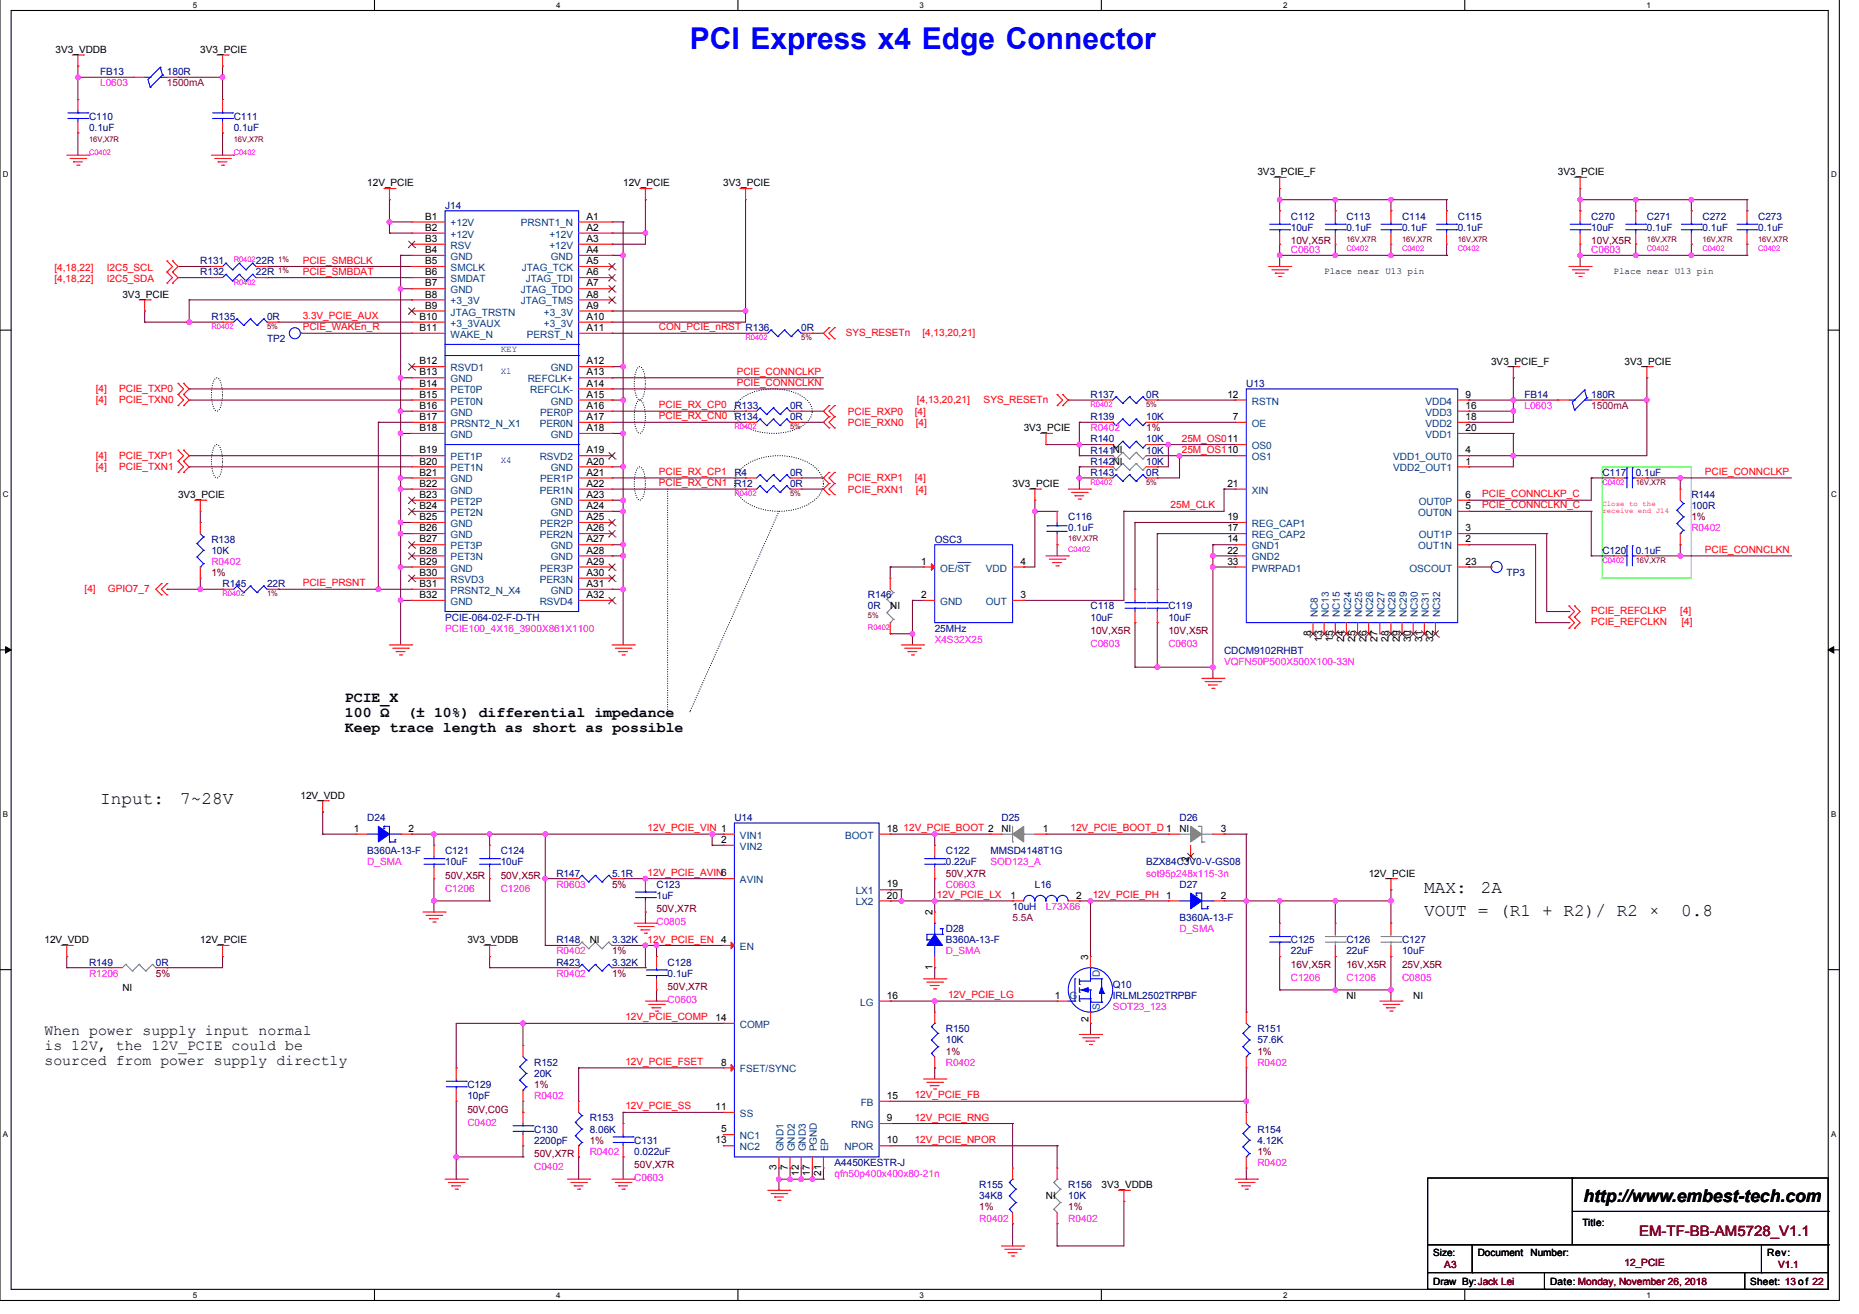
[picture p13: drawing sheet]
<svg xmlns="http://www.w3.org/2000/svg" width="297mm" height="210mm" viewBox="0 0 297 210" stroke-linecap="round" stroke-linejoin="round" font-family="sans-serif">
<defs><g id="words">
<text font-size="4.8" fill="#00f" x="110.2" y="7.8">PCI Express x4 Edge Connector</text>
<g font-size="2.8">
<text x="16" y="128.5">Input:</text>
<text x="28.8" y="128.5">7~28V</text>
<text x="227.6" y="142.7">MAX:</text>
<text x="236.6" y="142.7">2A</text>
<text x="227.6" y="146.3">VOUT = (R1 + R2)/ R2 ×</text>
<text x="268.6" y="146.3">0.8</text>
<text x="253" y="192">http://www.embest-tech.com</text>
</g>
<g font-size="2.4">
<text x="55.1" y="112.1">PCIE_X</text>
<text x="55.1" y="114.5">100 Ω</text>
<text x="55.1" y="116.9">Keep trace length as short as possible</text>
<text x="65.1" y="114.5">(± 10%) differential impedance</text>
<text x="7.1" y="165.4">When power supply input normal</text>
<text x="7.1" y="167.7">is 12V, the 12V_PCIE could be</text>
<text x="7.1" y="170.1">sourced from power supply directly</text>
</g>
<text font-size="2.3" fill="#800000" x="261.9" y="197.4">EM-TF-BB-AM5728_V1.1</text>
<g font-size="1.6">
<text x="8.9" y="8.4">3V3_VDDB</text>
<text x="32" y="8.4">3V3_PCIE</text>
<text x="58.7" y="29.8">12V_PCIE</text>
<text x="99.6" y="29.8">12V_PCIE</text>
<text x="115.6" y="29.8">3V3_PCIE</text>
<text x="200.9" y="28">3V3_PCIE_F</text>
<text x="248.9" y="28">3V3_PCIE</text>
<text x="67.9" y="35.1">B1</text>
<text x="93.7" y="35.1">A1</text>
<text x="67.9" y="36.9">B2</text>
<text x="67.9" y="38.6">B3</text>
<text x="67.9" y="40.4">B4</text>
<text x="93.7" y="36.9">A2</text>
<text x="93.7" y="38.6">A3</text>
<text x="93.7" y="40.4">A4</text>
<text x="19.6" y="47.6">3V3_PCIE</text>
<text x="67.9" y="42.2">B5</text>
<text x="67.9" y="44">B6</text>
<text x="67.9" y="45.8">B7</text>
<text x="67.9" y="47.5">B8</text>
<text x="93.7" y="42.2">A5</text>
<text x="93.7" y="44">A6</text>
<text x="93.7" y="45.8">A7</text>
<text x="93.7" y="47.5">A8</text>
<text x="67" y="51.1">B10</text>
<text x="67" y="52.9">B11</text>
<text x="67.9" y="49.3">B9</text>
<text x="93.7" y="49.3">A9</text>
<text x="93.7" y="51.1">A10</text>
<text x="93.7" y="52.9">A11</text>
<text x="67" y="58.2">B12</text>
<text x="67" y="60">B13</text>
<text x="93.7" y="58.2">A12</text>
<text x="93.7" y="60">A13</text>
<text x="238.3" y="58.2">3V3_PCIE_F</text>
<text x="259.6" y="58.2">3V3_PCIE</text>
<text x="67" y="61.8">B14</text>
<text x="67" y="63.5">B15</text>
<text x="67" y="65.3">B16</text>
<text x="93.7" y="61.8">A14</text>
<text x="93.7" y="63.5">A15</text>
<text x="93.7" y="65.3">A16</text>
<text x="196.1" y="63.5">12</text>
<text x="234.2" y="63.5">9</text>
<text x="234.2" y="65.3">16</text>
<text x="67" y="67.1">B17</text>
<text x="67" y="68.9">B18</text>
<text x="93.7" y="67.1">A17</text>
<text x="93.7" y="68.9">A18</text>
<text x="163.6" y="68.9">3V3_PCIE</text>
<text x="197" y="67.1">7</text>
<text x="234.2" y="67.1">18</text>
<text x="234.2" y="68.9">20</text>
<text x="67" y="72.4">B19</text>
<text x="67" y="74.2">B20</text>
<text x="67" y="76">B21</text>
<text x="67" y="77.8">B22</text>
<text x="93.7" y="72.4">A19</text>
<text x="93.7" y="74.2">A20</text>
<text x="93.7" y="76">A21</text>
<text x="93.7" y="77.8">A22</text>
<text x="161.8" y="77.8">3V3_PCIE</text>
<text x="196.1" y="77.8">21</text>
<text x="234.2" y="74.2">1</text>
<text x="234.2" y="72.4">4</text>
<text x="28.4" y="79.6">3V3_PCIE</text>
<text x="67" y="79.5">B23</text>
<text x="67" y="81.3">B24</text>
<text x="67" y="83.1">B25</text>
<text x="93.7" y="79.5">A23</text>
<text x="93.7" y="81.3">A24</text>
<text x="93.7" y="83.1">A25</text>
<text x="196.1" y="83.1">19</text>
<text x="234.2" y="79.5">6</text>
<text x="234.2" y="81.3">5</text>
<text x="67" y="84.9">B26</text>
<text x="67" y="86.6">B27</text>
<text x="67" y="88.4">B28</text>
<text x="93.7" y="84.9">A26</text>
<text x="93.7" y="86.6">A27</text>
<text x="93.7" y="88.4">A28</text>
<text x="196.1" y="88.4">22</text>
<text x="196.1" y="86.6">14</text>
<text x="196.1" y="84.9">17</text>
<text x="234.2" y="84.9">3</text>
<text x="234.2" y="86.6">2</text>
<text x="67" y="90.2">B29</text>
<text x="67" y="92">B30</text>
<text x="67" y="93.8">B31</text>
<text x="67" y="95.5">B32</text>
<text x="93.7" y="90.2">A29</text>
<text x="93.7" y="92">A30</text>
<text x="93.7" y="93.8">A31</text>
<text x="93.7" y="95.5">A32</text>
<text x="147.2" y="95.5">2</text>
<text x="147.2" y="90.2">1</text>
<text x="163" y="95.5">3</text>
<text x="163" y="90.2">4</text>
<text x="196.1" y="90.2">33</text>
<text x="234.2" y="90.2">23</text>
<text x="142.2" y="97.3">NI</text>
<text x="209.4" y="101.6" transform="rotate(-90 209.4 101.6)">8</text>
<text x="211.2" y="102.5" transform="rotate(-90 211.2 102.5)">13</text>
<text x="213" y="102.5" transform="rotate(-90 213 102.5)">15</text>
<text x="214.8" y="102.5" transform="rotate(-90 214.8 102.5)">24</text>
<text x="216.5" y="102.5" transform="rotate(-90 216.5 102.5)">25</text>
<text x="218.3" y="102.5" transform="rotate(-90 218.3 102.5)">26</text>
<text x="220.1" y="102.5" transform="rotate(-90 220.1 102.5)">27</text>
<text x="221.9" y="102.5" transform="rotate(-90 221.9 102.5)">28</text>
<text x="223.7" y="102.5" transform="rotate(-90 223.7 102.5)">29</text>
<text x="225.4" y="102.5" transform="rotate(-90 225.4 102.5)">30</text>
<text x="227.2" y="102.5" transform="rotate(-90 227.2 102.5)">31</text>
<text x="229" y="102.5" transform="rotate(-90 229 102.5)">32</text>
<text x="48" y="127.6">12V_VDD</text>
<text x="56.5" y="132.9">1</text>
<text x="65.3" y="132.9">2</text>
<text x="115.2" y="134.7">2</text>
<text x="141.7" y="132.9">18</text>
<text x="160" y="132.9">NI</text>
<text x="166.6" y="132.9">1</text>
<text x="188.5" y="132.9">NI</text>
<text x="189.9" y="137.7" transform="rotate(-90 189.9 137.7)">2</text>
<text x="195.1" y="132.9">3</text>
<text x="141.7" y="143.5">20</text>
<text x="141.7" y="141.8">19</text>
<text x="161.4" y="143.5">1</text>
<text x="171.9" y="143.5">2</text>
<text x="186.3" y="143.5">1</text>
<text x="195.1" y="143.5">2</text>
<text x="218.7" y="140">12V_PCIE</text>
<text x="149" y="146.2" transform="rotate(-90 149 146.2)">2</text>
<text x="7.1" y="150.7">12V_VDD</text>
<text x="32" y="150.7">12V_PCIE</text>
<text x="74.7" y="150.7">3V3_VDDB</text>
<text x="94.2" y="150.7">NI</text>
<text x="115.2" y="150.7">4</text>
<text x="149" y="154.9" transform="rotate(-90 149 154.9)">1</text>
<text x="173.9" y="153.3" transform="rotate(-90 173.9 153.3)">3</text>
<text x="19.6" y="158.3">NI</text>
<text x="141.7" y="159.5">16</text>
<text x="168.6" y="159.5">1</text>
<text x="215.1" y="159.5">NI</text>
<text x="225.8" y="159.5">NI</text>
<text x="114.3" y="163.1">14</text>
<text x="173.9" y="163.3" transform="rotate(-90 173.9 163.3)">2</text>
<text x="115.2" y="170.2">8</text>
<text x="114.3" y="177.3">11</text>
<text x="141.7" y="179.1">9</text>
<text x="141.7" y="175.5">15</text>
<text x="114.3" y="182.7">13</text>
<text x="115.2" y="180.9">5</text>
<text x="141.7" y="182.7">10</text>
<text x="124.1" y="186.9" transform="rotate(-90 124.1 186.9)">3</text>
<text x="125.9" y="186.9" transform="rotate(-90 125.9 186.9)">7</text>
<text x="127.6" y="187.8" transform="rotate(-90 127.6 187.8)">12</text>
<text x="129.4" y="187.8" transform="rotate(-90 129.4 187.8)">17</text>
<text x="131.2" y="187.8" transform="rotate(-90 131.2 187.8)">21</text>
<text x="167.1" y="191.6">NI</text>
<text x="176" y="189.8">3V3_VDDB</text>
<text x="252.8" y="195.8">Title:</text>
<text x="229" y="200.6">Size:</text>
<text x="236.1" y="200.7">Document</text>
<text x="244.6" y="200.7">Number:</text>
<text x="282.3" y="200.7">Rev:</text>
<text x="229" y="205.3">Draw By:Jack Lei</text>
<text x="247.7" y="205.3">Date: Monday, November 26, 2018</text>
<text x="279.7" y="205.3">Sheet: 13 of 22</text>
</g>
<g font-size="1.6" fill="#000080">
<text x="16" y="12">FB13</text>
<text x="26.7" y="12">180R</text>
<text x="14.2" y="19.1">C110</text>
<text x="14.2" y="20.9">0.1uF</text>
<text x="37.3" y="19.1">C111</text>
<text x="37.3" y="20.9">0.1uF</text>
<text x="71.1" y="33.3">J14</text>
<text x="206.2" y="35.1">C112</text>
<text x="215.1" y="35.1">C113</text>
<text x="224" y="35.1">C114</text>
<text x="232.9" y="35.1">C115</text>
<text x="254.3" y="35.1">C270</text>
<text x="263.1" y="35.1">C271</text>
<text x="272" y="35.1">C272</text>
<text x="280.9" y="35.1">C273</text>
<text x="206.2" y="36.9">10uF</text>
<text x="215.1" y="36.9">0.1uF</text>
<text x="224" y="36.9">0.1uF</text>
<text x="232.9" y="36.9">0.1uF</text>
<text x="254.3" y="36.9">10uF</text>
<text x="263.1" y="36.9">0.1uF</text>
<text x="272" y="36.9">0.1uF</text>
<text x="280.9" y="36.9">0.1uF</text>
<text x="32" y="42.2">R131</text>
<text x="32" y="44">R132</text>
<text x="40.9" y="42.2">22R</text>
<text x="40.9" y="44">22R</text>
<text x="33.8" y="51.1">R135</text>
<text x="42.7" y="51.1">0R</text>
<text x="128" y="52.9">0R</text>
<text x="42.7" y="54.7">TP2</text>
<text x="117.3" y="65.3">R133</text>
<text x="126.2" y="65.3">0R</text>
<text x="174.2" y="63.6">R137</text>
<text x="183.1" y="63.6">0R</text>
<text x="199.1" y="61.8">U13</text>
<text x="243.6" y="63.6">FB14</text>
<text x="254.3" y="63.6">180R</text>
<text x="117.3" y="67.1">R134</text>
<text x="126.2" y="67.1">0R</text>
<text x="174.2" y="67.1">R139</text>
<text x="174.2" y="70.7">R140</text>
<text x="183.1" y="67.1">10K</text>
<text x="183.1" y="70.7">10K</text>
<text x="117.3" y="76">R4</text>
<text x="117.3" y="77.8">R12</text>
<text x="126.2" y="76">0R</text>
<text x="126.2" y="77.8">0R</text>
<text x="174.2" y="74.2">R142NI</text>
<text x="174.2" y="76">R143</text>
<text x="174.2" y="72.5">R141NI</text>
<text x="183.1" y="74.2">10K</text>
<text x="183.1" y="76">0R</text>
<text x="183.1" y="72.5">10K</text>
<text x="256" y="76">C117</text>
<text x="261.4" y="76">0.1uF</text>
<text x="170.7" y="83.1">C116</text>
<text x="270.3" y="79.6">R144</text>
<text x="270.3" y="81.3">100R</text>
<text x="33.8" y="86.7">R138</text>
<text x="33.8" y="88.5">10K</text>
<text x="149.4" y="86.7">OSC3</text>
<text x="170.7" y="84.9">0.1uF</text>
<text x="256" y="88.5">C120</text>
<text x="261.4" y="88.5">0.1uF</text>
<text x="35.6" y="93.8">R145</text>
<text x="42.7" y="93.8">22R</text>
<text x="138.7" y="95.6">R146</text>
<text x="240.7" y="92">TP3</text>
<text x="71.1" y="99.1">PCIE-064-02-F-D-TH</text>
<text x="138.7" y="97.3">0R</text>
<text x="149.4" y="100.9">25MHz</text>
<text x="174.2" y="97.3">C118</text>
<text x="174.2" y="99.1">10uF</text>
<text x="186.7" y="97.3">C119</text>
<text x="186.7" y="99.1">10uF</text>
<text x="195.6" y="104.5">CDCM9102RHBT</text>
<text x="58.7" y="131.1">D24</text>
<text x="117.3" y="131.1">U14</text>
<text x="160" y="131.1">D25</text>
<text x="188.5" y="131.1">D26</text>
<text x="58.7" y="136.5">B360A-13-F</text>
<text x="71.1" y="136.5">C121</text>
<text x="80" y="136.5">C124</text>
<text x="151.1" y="136.5">C122</text>
<text x="158.2" y="136.5">MMSD4148T1G</text>
<text x="71.1" y="138.2">10uF</text>
<text x="80" y="138.2">10uF</text>
<text x="88.9" y="140">R147</text>
<text x="97.8" y="140">5.1R</text>
<text x="104.9" y="141.8">C123</text>
<text x="104.9" y="143.6">1uF</text>
<text x="151.1" y="138.2">0.22uF</text>
<text x="165.4" y="141.8">L16</text>
<text x="183.1" y="138.2">BZX84C3V0-V-GS08</text>
<text x="188.5" y="141.8">D27</text>
<text x="151.1" y="148.9">D28</text>
<text x="161.8" y="145.4">10uH</text>
<text x="188.5" y="147.1">B360A-13-F</text>
<text x="14.2" y="154.2">R149</text>
<text x="24.9" y="154.2">0R</text>
<text x="88.9" y="154.2">R423</text>
<text x="88.9" y="150.7">R148</text>
<text x="97.8" y="154.2">3.32K</text>
<text x="97.8" y="150.7">3.32K</text>
<text x="106.7" y="154.2">C128</text>
<text x="151.1" y="150.7">B360A-13-F</text>
<text x="206.2" y="150.7">C125</text>
<text x="206.2" y="152.5">22uF</text>
<text x="215.1" y="150.7">C126</text>
<text x="215.1" y="152.5">22uF</text>
<text x="224" y="150.7">C127</text>
<text x="224" y="152.5">10uF</text>
<text x="106.7" y="156">0.1uF</text>
<text x="177.8" y="157.8">Q10</text>
<text x="177.8" y="159.6">IRLML2502TRPBF</text>
<text x="151.1" y="164.9">R150</text>
<text x="151.1" y="166.7">10K</text>
<text x="200.9" y="164.9">R151</text>
<text x="200.9" y="166.7">57.6K</text>
<text x="74.7" y="173.8">C129</text>
<text x="85.3" y="170.2">R152</text>
<text x="85.3" y="172">20K</text>
<text x="74.7" y="175.6">10pF</text>
<text x="94.2" y="179.1">R153</text>
<text x="85.3" y="180.9">C130</text>
<text x="85.3" y="182.7">2200pF</text>
<text x="94.2" y="180.9">8.06K</text>
<text x="101.3" y="182.7">C131</text>
<text x="101.3" y="184.5">0.022uF</text>
<text x="200.9" y="180.9">R154</text>
<text x="200.9" y="182.7">4.12K</text>
<text x="133.3" y="186.2">A4450KESTR-J</text>
<text x="156.5" y="189.8">R155</text>
<text x="156.5" y="191.6">34K8</text>
<text x="170.7" y="189.8">R156</text>
<text x="170.7" y="191.6">10K</text>
</g>
<g font-size="1.6" fill="#f0f">
<text x="16" y="13.8">L0603</text>
<text x="206.2" y="40.5">C0603</text>
<text x="254.3" y="40.5">C0603</text>
<text x="243.6" y="65.3">L0603</text>
<text x="174.2" y="68.9">R0402</text>
<text x="270.3" y="84.9">R0402</text>
<text x="33.8" y="90.2">R0402</text>
<text x="71.1" y="100.9">PCIE100_4X16_3900X861X1100</text>
<text x="149.4" y="102.7">X4S32X25</text>
<text x="174.2" y="103.4">C0603</text>
<text x="186.7" y="103.4">C0603</text>
<text x="195.6" y="106.2">VQFN50P500X500X100-33N</text>
<text x="58.7" y="138.2">D_SMA</text>
<text x="71.1" y="142.5">C1206</text>
<text x="80" y="142.5">C1206</text>
<text x="88.9" y="141.8">R0603</text>
<text x="151.1" y="141.8">C0603</text>
<text x="158.2" y="138.2">SOD123_A</text>
<text x="183.1" y="140">sot95p248x115-3n</text>
<text x="104.9" y="147.8">C0805</text>
<text x="167.1" y="145.4">L73X66</text>
<text x="188.5" y="148.9">D_SMA</text>
<text x="88.9" y="152.5">R0402</text>
<text x="151.1" y="152.5">D_SMA</text>
<text x="14.2" y="156">R1206</text>
<text x="88.9" y="156">R0402</text>
<text x="106.7" y="160.3">C0603</text>
<text x="177.8" y="161.4">SOT23_123</text>
<text x="206.2" y="156.7">C1206</text>
<text x="215.1" y="156.7">C1206</text>
<text x="224" y="156.7">C0805</text>
<text x="151.1" y="170.2">R0402</text>
<text x="200.9" y="170.2">R0402</text>
<text x="74.7" y="179.8">C0402</text>
<text x="85.3" y="175.6">R0402</text>
<text x="94.2" y="184.5">R0402</text>
<text x="85.3" y="187">C0402</text>
<text x="101.3" y="188.7">C0603</text>
<text x="133.3" y="188">qfn50p400x400x80-21n</text>
<text x="200.9" y="186.2">R0402</text>
<text x="156.5" y="195.1">R0402</text>
<text x="170.7" y="195.1">R0402</text>
</g>
<g font-size="1.6" fill="#800040">
<text x="26.7" y="13.8">1500mA</text>
<text x="254.3" y="65.3">1500mA</text>
<text x="161.8" y="147.1">5.5A</text>
</g>
<g font-size="1.6" fill="#004080">
<text x="72" y="36.2">+12V</text>
<text x="72" y="38">+12V</text>
<text x="72" y="39.7">RSV</text>
<text x="72" y="41.5">GND</text>
<text x="83.2" y="36.2">PRSNT1_N</text>
<text x="87.8" y="38">+12V</text>
<text x="87.8" y="39.7">+12V</text>
<text x="88" y="41.5">GND</text>
<text x="72" y="43.3">SMCLK</text>
<text x="72" y="45.1">SMDAT</text>
<text x="72" y="46.8">GND</text>
<text x="83.2" y="46.8">JTAG_TDO</text>
<text x="83.4" y="43.3">JTAG_TCK</text>
<text x="84" y="45.1">JTAG_TDI</text>
<text x="72" y="48.6">+3_3V</text>
<text x="72" y="50.4">JTAG_TRSTN</text>
<text x="72" y="52.2">+3_3VAUX</text>
<text x="72" y="54">WAKE_N</text>
<text x="83.2" y="48.6">JTAG_TMS</text>
<text x="84.2" y="54">PERST_N</text>
<text x="86.9" y="50.4">+3_3V</text>
<text x="86.9" y="52.2">+3_3V</text>
<text x="72" y="59.3">RSVD1</text>
<text x="88" y="59.3">GND</text>
<text x="72" y="61.1">GND</text>
<text x="72" y="62.8">PET0P</text>
<text x="72" y="64.6">PET0N</text>
<text x="84.3" y="61.1">REFCLK+</text>
<text x="84.7" y="62.8">REFCLK-</text>
<text x="88" y="64.6">GND</text>
<text x="200" y="64.6">RSTN</text>
<text x="227.8" y="64.6">VDD4</text>
<text x="72" y="66.4">GND</text>
<text x="72" y="68.2">PRSNT2_N_X1</text>
<text x="72" y="70">GND</text>
<text x="86.2" y="68.2">PER0N</text>
<text x="86.3" y="66.4">PER0P</text>
<text x="88" y="70">GND</text>
<text x="200" y="71.7">OS0</text>
<text x="200" y="68.2">OE</text>
<text x="227.8" y="66.4">VDD3</text>
<text x="227.8" y="68.2">VDD2</text>
<text x="227.8" y="70">VDD1</text>
<text x="72" y="73.5">PET1P</text>
<text x="72" y="75.3">PET1N</text>
<text x="72" y="77.1">GND</text>
<text x="86.2" y="73.5">RSVD2</text>
<text x="86.3" y="77.1">PER1P</text>
<text x="88" y="75.3">GND</text>
<text x="200" y="73.5">OS1</text>
<text x="222.6" y="75.3">VDD2_OUT1</text>
<text x="222.6" y="73.5">VDD1_OUT0</text>
<text x="72" y="78.8">GND</text>
<text x="72" y="80.6">PET2P</text>
<text x="72" y="82.4">PET2N</text>
<text x="86.2" y="78.8">PER1N</text>
<text x="88" y="80.6">GND</text>
<text x="88" y="82.4">GND</text>
<text x="200" y="78.8">XIN</text>
<text x="226.6" y="82.4">OUT0N</text>
<text x="226.7" y="80.6">OUT0P</text>
<text x="72" y="84.2">GND</text>
<text x="72" y="86">GND</text>
<text x="72" y="87.7">PET3P</text>
<text x="72" y="89.5">PET3N</text>
<text x="86.2" y="86">PER2N</text>
<text x="86.3" y="84.2">PER2P</text>
<text x="88" y="87.7">GND</text>
<text x="88" y="89.5">GND</text>
<text x="200" y="89.5">GND2</text>
<text x="200" y="87.7">GND1</text>
<text x="200" y="86">REG_CAP2</text>
<text x="200" y="84.2">REG_CAP1</text>
<text x="226.6" y="87.7">OUT1N</text>
<text x="226.7" y="86">OUT1P</text>
<text x="72" y="91.3">GND</text>
<text x="72" y="93.1">RSVD3</text>
<text x="72" y="94.9">PRSNT2_N_X4</text>
<text x="86.2" y="93.1">PER3N</text>
<text x="86.3" y="91.3">PER3P</text>
<text x="88" y="94.9">GND</text>
<text x="150.2" y="91.3">OE/ST</text>
<text x="157.5" y="91.3">VDD</text>
<text x="200" y="91.3">PWRPAD1</text>
<text x="225.2" y="91.3">OSCOUT</text>
<text x="72" y="96.6">GND</text>
<text x="86.2" y="96.6">RSVD4</text>
<text x="150.2" y="96.6">GND</text>
<text x="157.5" y="96.6">OUT</text>
<text x="210.5" y="98.6" transform="rotate(-90 210.5 98.6)">NC8</text>
<text x="212.3" y="98.6" transform="rotate(-90 212.3 98.6)">NC13</text>
<text x="214.1" y="98.6" transform="rotate(-90 214.1 98.6)">NC15</text>
<text x="215.9" y="98.6" transform="rotate(-90 215.9 98.6)">NC24</text>
<text x="217.7" y="98.6" transform="rotate(-90 217.7 98.6)">NC25</text>
<text x="219.4" y="98.6" transform="rotate(-90 219.4 98.6)">NC26</text>
<text x="221.2" y="98.6" transform="rotate(-90 221.2 98.6)">NC27</text>
<text x="223" y="98.6" transform="rotate(-90 223 98.6)">NC28</text>
<text x="224.8" y="98.6" transform="rotate(-90 224.8 98.6)">NC29</text>
<text x="226.5" y="98.6" transform="rotate(-90 226.5 98.6)">NC30</text>
<text x="228.3" y="98.6" transform="rotate(-90 228.3 98.6)">NC31</text>
<text x="230.1" y="98.6" transform="rotate(-90 230.1 98.6)">NC32</text>
<text x="118.2" y="134">VIN1</text>
<text x="118.2" y="135.7">VIN2</text>
<text x="135" y="134">BOOT</text>
<text x="118.2" y="141.1">AVIN</text>
<text x="136.7" y="142.9">LX1</text>
<text x="136.7" y="144.6">LX2</text>
<text x="118.2" y="151.7">EN</text>
<text x="137.4" y="160.6">LG</text>
<text x="170.9" y="159.6">G</text>
<text x="175.7" y="161.3" transform="rotate(-90 175.7 161.3)">S</text>
<text x="175.7" y="156" transform="rotate(-90 175.7 156)">D</text>
<text x="118.2" y="164.2">COMP</text>
<text x="118.2" y="171.3">FSET/SYNC</text>
<text x="118.2" y="178.4">SS</text>
<text x="137.5" y="176.6">FB</text>
<text x="118.2" y="182">NC1</text>
<text x="118.2" y="183.8">NC2</text>
<text x="125.2" y="183.9" transform="rotate(-90 125.2 183.9)">GND1</text>
<text x="127" y="183.9" transform="rotate(-90 127 183.9)">GND2</text>
<text x="128.8" y="183.9" transform="rotate(-90 128.8 183.9)">GND3</text>
<text x="130.5" y="183.9" transform="rotate(-90 130.5 183.9)">PGND</text>
<text x="132.3" y="183.9" transform="rotate(-90 132.3 183.9)">EP</text>
<text x="135" y="183.8">NPOR</text>
<text x="136" y="180.2">RNG</text>
</g>
<g font-size="1.6" fill="#800000">
<text x="206.2" y="39">10V,X5R</text>
<text x="254.3" y="39">10V,X5R</text>
<text x="183.1" y="68.9">1%</text>
<text x="270.3" y="83.1">1%</text>
<text x="33.8" y="92">1%</text>
<text x="174.2" y="101.3">10V,X5R</text>
<text x="186.7" y="101.3">10V,X5R</text>
<text x="71.1" y="140.4">50V,X5R</text>
<text x="80" y="140.4">50V,X5R</text>
<text x="97.8" y="141.8">5%</text>
<text x="151.1" y="140">50V,X7R</text>
<text x="104.9" y="145.7">50V,X7R</text>
<text x="97.8" y="152.5">1%</text>
<text x="206.2" y="154.6">16V,X5R</text>
<text x="215.1" y="154.6">16V,X5R</text>
<text x="224" y="154.6">25V,X5R</text>
<text x="24.9" y="156">5%</text>
<text x="97.8" y="156">1%</text>
<text x="106.7" y="158.2">50V,X7R</text>
<text x="85.3" y="173.8">1%</text>
<text x="151.1" y="168.5">1%</text>
<text x="200.9" y="168.5">1%</text>
<text x="74.7" y="177.7">50V,C0G</text>
<text x="85.3" y="184.8">50V,X7R</text>
<text x="94.2" y="182.7">1%</text>
<text x="200.9" y="184.5">1%</text>
<text x="101.3" y="186.6">50V,X7R</text>
<text x="156.5" y="193.4">1%</text>
<text x="170.7" y="193.4">1%</text>
<text x="230.8" y="202.6">A3</text>
<text x="259.6" y="202.3">12_PCIE</text>
<text x="284.1" y="202.6">V1.1</text>
</g>
<g font-size="1.6" fill="#f00">
<text x="8.7" y="45.1">[4,18,22]</text>
<text x="8.7" y="43.3">[4,18,22]</text>
<text x="17.1" y="45.1">I2C5_SDA</text>
<text x="17.1" y="43.3">I2C5_SCL</text>
<text x="48.4" y="43.9">PCIE_SMBDAT</text>
<text x="48.4" y="42.1">PCIE_SMBCLK</text>
<text x="48.4" y="52.8">PCIE_WAKEn_R</text>
<text x="48.4" y="51">3.3V_PCIE_AUX</text>
<text x="105.3" y="52.8">CON_PCIE_nRST R136</text>
<text x="135.1" y="53.6">SYS_RESETn</text>
<text x="147.4" y="53.6">[4,13,20,21]</text>
<text x="117.7" y="59.9">PCIE_CONNCLKP</text>
<text x="15.3" y="62.7">[4]</text>
<text x="15.3" y="64.5">[4]</text>
<text x="19" y="62.7">PCIE_TXP0</text>
<text x="19" y="64.5">PCIE_TXN0</text>
<text x="105.3" y="65.2">PCIE_RX_CP0</text>
<text x="117.7" y="61.7">PCIE_CONNCLKN</text>
<text x="146.5" y="64.5">[4,13,20,21]</text>
<text x="157.2" y="64.5">SYS_RESETn</text>
<text x="105.3" y="67">PCIE_RX_CN0</text>
<text x="135.5" y="68">PCIE_RXN0</text>
<text x="135.5" y="66.2">PCIE_RXP0</text>
<text x="146.2" y="66.2">[4]</text>
<text x="146.3" y="68">[4]</text>
<text x="188.8" y="70.6">25M_OS011</text>
<text x="15.3" y="73.3">[4]</text>
<text x="15.3" y="75.1">[4]</text>
<text x="19" y="73.3">PCIE_TXP1</text>
<text x="19" y="75.1">PCIE_TXN1</text>
<text x="105.3" y="77.7">PCIE_RX_CN1</text>
<text x="105.3" y="75.9">PCIE_RX_CP1</text>
<text x="135.5" y="76.9">PCIE_RXP1</text>
<text x="146.2" y="76.9">[4]</text>
<text x="188.8" y="72.3">25M_OS110</text>
<text x="272.4" y="75.9">PCIE_CONNCLKP</text>
<text x="135.5" y="78.7">PCIE_RXN1</text>
<text x="146.3" y="78.7">[4]</text>
<text x="187" y="81.2">25M_CLK</text>
<text x="236.8" y="81.2">PCIE_CONNCLKN_C</text>
<text x="236.8" y="79.4">PCIE_CONNCLKP_C</text>
<text x="272.4" y="88.3">PCIE_CONNCLKN</text>
<text x="13.5" y="94.5">[4]</text>
<text x="17.3" y="94.5">GPIO7_7</text>
<text x="48.4" y="93.7">PCIE_PRSNT</text>
<text x="254.3" y="98.1">PCIE_REFCLKP</text>
<text x="254.3" y="99.8">PCIE_REFCLKN</text>
<text x="268.5" y="98.1">[4]</text>
<text x="268.7" y="99.8">[4]</text>
<text x="103.5" y="132.8">12V_PCIE_VIN 1</text>
<text x="144.4" y="132.8">12V_PCIE_BOOT 2</text>
<text x="171" y="132.8">12V_PCIE_BOOT_D 1</text>
<text x="103.5" y="139.9">12V_PCIE_AVIN6</text>
<text x="149.7" y="143.5">12V_PCIE_LX</text>
<text x="174.6" y="143.5">12V_PCIE_PH</text>
<text x="103.5" y="150.6">12V_PCIE_EN</text>
<text x="151.5" y="159.5">12V_PCIE_LG</text>
<text x="99.9" y="163">12V_PCIE_COMP</text>
<text x="99.9" y="170.1">12V_PCIE_FSET</text>
<text x="99.9" y="177.2">12V_PCIE_SS</text>
<text x="146.2" y="179">12V_PCIE_RNG</text>
<text x="146.2" y="175.5">12V_PCIE_FB</text>
<text x="146.2" y="182.6">12V_PCIE_NPOR</text>
</g>
<g font-size="1.5">
<text x="211.6" y="43.7">Place near U13 pin</text>
<text x="257.8" y="43.7">Place near U13 pin</text>
</g>
<g font-size="1.5" fill="#00f">
<text x="80" y="56.2">KEY</text>
<text x="80" y="59.7">X1</text>
<text x="80" y="74">X4</text>
</g>
<g font-size="1.3">
<text x="30.8" y="1.2">5</text>
<text x="88.9" y="1.2">4</text>
<text x="146.9" y="1.2">3</text>
<text x="205" y="1.2">2</text>
<text x="263.1" y="1.2">1</text>
<text x=".4" y="28.3">D</text>
<text x="292.6" y="28.3">D</text>
<text x=".4" y="79.4">C</text>
<text x="292.6" y="79.4">C</text>
<text x=".4" y="130.5">B</text>
<text x="292.6" y="130.5">B</text>
<text x=".4" y="181.6">A</text>
<text x="292.6" y="181.6">A</text>
<text x="30.8" y="207.3">5</text>
<text x="88.9" y="207.3">4</text>
<text x="146.9" y="207.3">3</text>
<text x="205" y="207.3">2</text>
<text x="263.1" y="207.3">1</text>
</g>
<g font-size="1.2" fill="#800000">
<text x="14.2" y="22.7">16V,X7R</text>
<text x="37.3" y="22.7">16V,X7R</text>
<text x="44.4" y="41.9">1%</text>
<text x="215.1" y="38.7">16V,X7R</text>
<text x="224" y="38.7">16V,X7R</text>
<text x="232.9" y="38.7">16V,X7R</text>
<text x="263.1" y="38.7">16V,X7R</text>
<text x="272" y="38.7">16V,X7R</text>
<text x="280.9" y="38.7">16V,X7R</text>
<text x="44.4" y="43.7">1%</text>
<text x="42.7" y="52.6">5%</text>
<text x="128" y="54.3">5%</text>
<text x="183.1" y="65">5%</text>
<text x="126.2" y="68.6">5%</text>
<text x="183.1" y="77.5">5%</text>
<text x="261.4" y="77.5">16V,X7R</text>
<text x="126.2" y="79.2">5%</text>
<text x="170.7" y="86.4">16V,X7R</text>
<text x="261.4" y="89.9">16V,X7R</text>
<text x="42.7" y="95.2">1%</text>
<text x="138.7" y="98.8">5%</text>
</g>
<g font-size="1.2" fill="#f0f">
<text x="14.2" y="24.8">C0402</text>
<text x="37.3" y="24.8">C0402</text>
<text x="37.3" y="41.9">R0402</text>
<text x="215.1" y="40.1">C0402</text>
<text x="224" y="40.1">C0402</text>
<text x="232.9" y="40.1">C0402</text>
<text x="263.1" y="40.1">C0402</text>
<text x="272" y="40.1">C0402</text>
<text x="280.9" y="40.1">C0402</text>
<text x="37.3" y="45.5">R0402</text>
<text x="33.8" y="52.6">R0402</text>
<text x="119.1" y="54.3">R0402</text>
<text x="174.2" y="65">R0402</text>
<text x="117.3" y="68.6">R0402</text>
<text x="174.2" y="77.5">R0402</text>
<text x="256" y="77.5">C0402</text>
<text x="117.3" y="79.2">R0402</text>
<text x="170.7" y="88.1">C0402</text>
<text x="256" y="89.9">C0402</text>
<text x="35.6" y="95.2">R0402</text>
<text x="138.7" y="100.6">R0402</text>
</g>
<g font-size="1.2" fill="#f00">
<text x="256" y="80.8">Close to the</text>
<text x="256" y="82">receive end J14</text>
</g>
</g></defs>
<path d="M0 -.1v207.8h293.9v-207.8M1.8 1.7h290.3v204.3h-290.3z" fill="none" stroke="#000" stroke-width=".17"/>
<g fill="#fff">
<path d="M30.8 .1h.7v1.4h-.7z"/>
<path d="M30.8 206.1h.7v1.5h-.7z"/>
</g>
<path d="M59.8 -.1v1.8M59.8 206v1.7" fill="none" stroke="#000" stroke-width=".17"/>
<g fill="#fff">
<path d="M88.9 .1h.7v1.4h-.7z"/>
<path d="M88.9 206.1h.7v1.5h-.7z"/>
</g>
<path d="M117.9 -.1v1.8M117.9 206v1.7" fill="none" stroke="#000" stroke-width=".17"/>
<g fill="#fff">
<path d="M146.9 .1h.7v1.4h-.7z"/>
<path d="M146.9 206.1h.7v1.5h-.7z"/>
</g>
<path d="M176 -.1v1.8M176 206v1.7" fill="none" stroke="#000" stroke-width=".17"/>
<g fill="#fff">
<path d="M205 .1h.7v1.4h-.7z"/>
<path d="M205 206.1h.7v1.5h-.7z"/>
</g>
<path d="M234.1 -.1v1.8M234.1 206v1.7" fill="none" stroke="#000" stroke-width=".17"/>
<g fill="#fff">
<path d="M263.1 .1h.7v1.4h-.7z"/>
<path d="M263.1 206.1h.7v1.5h-.7z"/>
<path d="M.4 27.2h1v1.4h-1z"/>
<path d="M292.6 27.2h.9v1.4h-.9z"/>
<path d="M.4 78.3h1v1.4h-1z"/>
<path d="M292.6 78.3h.9v1.4h-.9z"/>
</g>
<path d="M0 52.7h1.8M292.1 52.7h1.8" fill="none" stroke="#000" stroke-width=".17"/>
<g fill="#fff">
<path d="M.4 129.3h.9v1.5h-.9z"/>
<path d="M292.6 129.3h.8v1.5h-.8z"/>
</g>
<path d="M0 103.8h1.8M292.1 103.8h1.8" fill="none" stroke="#000" stroke-width=".17"/>
<path d="M.9 103.3l.9 .5-.9 .5zM292.1 103.8l.9-.5v1z" fill="#000" stroke="#000" stroke-width=".16"/>
<g fill="#fff">
<path d="M.4 180.4h.9v1.4h-.9z"/>
<path d="M292.6 180.4h.8v1.4h-.8z"/>
</g>
<g fill="none" stroke="#000" stroke-width=".17">
<path d="M0 154.9h1.8M292.1 154.9h1.8M228.1 188.2h64v17.8h-64zM228.1 198.9h64M235.2 198.9v4.4M251.2 188.2h.1M251.2 188.2v10.7M251.2 193.5h40.9M281.5 198.9v4.4M292.1 198.9h.1M292.1 193.5h.1M228.1 203.3h.1"/>
<path d="M228.1 203.3h64M235.2 203.3h.1M246.8 206h.1M246.8 203.3v2.7M278.8 206h.1M278.8 203.3v2.7M281.5 203.3h.1"/>
</g>
<path d="M102 58.7l.2-.1a1.42 1.42 0 0 1 .8 1.3 5.5 5.5 0 0 1-.5 3.9l-.3 .1a1.42 1.42 0 0 1-.7-1.3 5.5 5.5 0 0 1 .5-3.9zM34.4 60.4l.3-.1a1.42 1.42 0 0 1 .7 1.4 5.5 5.5 0 0 1-.5 3.9l-.2 .1a1.42 1.42 0 0 1-.8-1.3 5.5 5.5 0 0 1 .5-4zM34.4 71.1l.3-.1a1.42 1.42 0 0 1 .7 1.3 5.5 5.5 0 0 1-.5 3.9l-.2 .1a1.42 1.42 0 0 1-.8-1.3 5.5 5.5 0 0 1 .5-3.9zM102 64l.2-.1a1.42 1.42 0 0 1 .8 1.3 5.5 5.5 0 0 1-.5 3.9l-.3 .1a1.42 1.42 0 0 1-.7-1.3 5.5 5.5 0 0 1 .5-3.9zM102 74.7l.2-.1a1.42 1.42 0 0 1 .8 1.3 5.5 5.5 0 0 1-.5 3.9l-.3 .1a1.42 1.42 0 0 1-.7-1.3 5.5 5.5 0 0 1 .5-3.9zM106.7 78.1v35.6M118.2 63.9a9 9 0 0 1 8.5-1.3 4.6 4.6 0 0 1 3 2.4 2.53 2.53 0 0 1-1.4 3 9.6 9.6 0 0 1-9.5 0 2.47 2.47 0 0 1-.6-4.1zM118.7 74.6a10 10 0 0 1 11.5 0 3.2 3.2 0 0 1 0 5.3 10 10 0 0 1-11.5 0 3.2 3.2 0 0 1 0-5.3zM124.5 81.7l-14.3 32M106.7 113.7h.1M110.2 113.7h.1" fill="none" stroke="#000" stroke-width=".17" stroke-dasharray="0 .3"/>
<path d="M256 74.6h14.3v17.8h-14.3z" fill="none" stroke="#0f0" stroke-width=".17"/>
<g fill="none" stroke="#800040" stroke-width=".17">
<path d="M12.4 12.3h.1M12.4 10.6h.1M12.4 12.3h8.9M12.4 10.6v5.3M28.4 12.3h.1M28.4 12.3h7.2M35.6 10.6h.1M35.6 12.3h.1M35.6 10.6v5.3M12.4 21.2h.1M12.4 21.2v3.6M35.6 21.2h.1"/>
<path d="M35.6 21.2v3.6M62.2 31.9h.1M62.2 35.5h.1M62.2 37.2h.1M62.2 31.9v5.3M62.2 35.5h3.6M62.2 37.2h3.6M97.8 37.2h.1M97.8 39h.1M97.8 35.5h1.8M97.8 37.2h5.3M99.6 35.5h.1"/>
<path d="M99.6 35.5v67.5M103.1 37.2h.1M103.1 31.9h.1M103.1 31.9v7.1h-5.3M119.1 31.9v19.6h-21.3M204.5 31.9h.1M204.5 33.7h.1M204.5 39h.1M204.5 30.1v3.6M204.5 39v3.6M204.5 31.9h26.6M213.4 31.9h.1"/>
<path d="M213.4 33.7h.1M213.4 31.9v1.8M213.4 39v1.8M222.2 31.9h.1M222.2 33.7h.1M222.2 31.9v1.8M222.2 39v1.8M231.1 31.9h.1M231.1 33.7h.1M231.1 31.9v1.8M231.1 39v1.8M252.5 31.9h.1"/>
<path d="M252.5 33.7h.1M252.5 31.9h26.6M252.5 30.1v3.6M252.5 39v3.6M261.4 31.9h.1M261.4 33.7h.1M261.4 39h.1M261.4 31.9v1.8M261.4 39v1.8M270.3 31.9h.1M270.3 33.7h.1M270.3 39h.1"/>
<path d="M270.3 31.9v1.8M270.3 39v1.8M279.1 31.9h.1M279.1 33.7h.1M279.1 39h.1M279.1 31.9v1.8M279.1 39v1.8M23.1 51.5h.1M23.1 49.7h.1M23.1 51.5h12.5M23.1 49.7v1.8M28.4 42.6h.1"/>
<path d="M28.4 44.3h.1M28.4 42.6h5.4M28.4 44.3h5.4M30.2 47.9h.1M30.2 51.5h.1M30.2 47.9v3.6M30.2 47.9h35.6M42.7 44.3h.1M42.7 42.6h.1M42.7 42.6h23.1M42.7 44.3h23.1M44.4 51.5h.1"/>
<path d="M44.4 51.5h21.4M48 53.2h.1M48 53.2h17.8M64 40.8h.1M64 46.1h.1M64 40.8h1.8M64 40.8v62.2M64 46.1h1.8M65.8 47.9h.1M97.8 53.2h.1M97.8 49.7h.1M97.8 40.8h.1"/>
<path d="M97.8 58.6h.1M97.8 51.5h.1M97.8 53.2h23.1M97.8 49.7h21.3M97.8 40.8h1.8M97.8 58.6h1.8M99.6 58.6h.1M99.6 40.8h.1M119.1 49.7h.1M129.8 53.2h.1M129.8 53.2h1.8M204.5 40.8h.1"/>
<path d="M204.5 40.8h26.6M213.4 40.8h.1M222.2 40.8h.1M231.1 40.8h.1M252.5 40.8h.1M252.5 42.6h.1M252.5 40.8h26.6M261.4 40.8h.1M270.3 40.8h.1M279.1 40.8h.1M30.2 63.9h.1M30.2 62.1h.1"/>
<path d="M30.2 74.6h.1M30.2 72.8h.1M30.2 63.9h35.6M30.2 74.6h35.6M30.2 62.1h35.6M30.2 72.8h35.6M60.5 67.5h.1M60.5 67.5h5.3M60.5 67.5v26.6M64 78.1h.1M64 60.3h.1M64 76.4h.1"/>
<path d="M64 65.7h.1M64 69.2h.1M64 78.1h1.8M64 65.7h1.8M64 76.4h1.8M64 69.2h1.8M64 60.3h1.8M97.8 63.9h.1M97.8 79.9h.1M97.8 74.6h.1M97.8 69.2h.1M97.8 60.3h.1"/>
<path d="M97.8 62.1h.1M97.8 78.1h21.3M97.8 67.5h21.3M97.8 65.7h21.3M97.8 76.4h21.3M97.8 63.9h1.8M97.8 69.2h1.8M97.8 60.3h33.8M97.8 79.9h1.8M97.8 74.6h1.8M97.8 62.1h33.8M99.6 63.9h.1"/>
<path d="M99.6 79.9h.1M99.6 74.6h.1M99.6 69.2h.1M119.1 78.1h.1M119.1 67.5h.1M119.1 65.7h.1M119.1 76.4h.1M128 78.1h3.6M128 67.5h3.6M128 65.7h3.6M128 76.4h3.6M131.6 65.7h.1"/>
<path d="M131.6 67.5h.1M131.6 76.4h.1M131.6 78.1h.1M165.4 79.9h.1M165.4 79.9v10.7h-1.8M167.1 71h.1M167.1 71h8.9M170.7 63.9h.1M170.7 63.9h5.3M172.5 67.5h.1M172.5 72.8h.1M172.5 71h.1"/>
<path d="M172.5 76.4h.1M172.5 74.6h.1M172.5 67.5h3.5M172.5 76.4h3.5M172.5 74.6h3.5M172.5 72.8h3.5M172.5 67.5v5.3M172.5 74.6v3.5M184.9 67.5h.1M184.9 71h.1M184.9 72.8h.1M184.9 63.9h.1"/>
<path d="M184.9 74.6h.1M184.9 76.4h.1M184.9 67.5h12.5M184.9 63.9h12.5M184.9 72.8h12.5M184.9 71h12.5M186.7 71h.1M186.7 71v3.6h-1.8M188.5 72.8h.1M188.5 72.8v3.6h-3.6M195.6 78.1h.1M195.6 78.1h1.8"/>
<path d="M195.6 78.1v3.6h-16M234.7 79.9h.1M234.7 67.5h.1M234.7 65.7h.1M234.7 63.9h.1M234.7 69.2h.1M234.7 72.8h.1M234.7 74.6h.1M234.7 65.7h7.1M234.7 63.9h14.2M234.7 69.2h7.1M241.8 65.7h.1"/>
<path d="M241.8 63.9h.1M241.8 72.8h.1M241.8 69.2h.1M241.8 60.3h.1M241.8 60.3v7.2h-7.1M241.8 69.2v5.4h-7.1M254.3 76.4h.1M254.3 76.4h3.5M254.3 76.4v3.5h-19.6M256 63.9h.1M256 63.9h7.1M263.1 76.4h.1"/>
<path d="M263.1 60.3h.1M263.1 63.9h.1M263.1 76.4h23.2M263.1 60.3v12.5h-28.4M268.5 76.4h.1M268.5 76.4v1.7M26.7 94.1h.1M26.7 94.1h8.9M32 83.5h.1M32 94.1h.1M32 81.7v1.8M32 92.4v1.7"/>
<path d="M35.6 94.1h.1M44.4 94.1h.1M44.4 94.1h21.4M60.5 94.1h.1M64 95.9h.1M64 85.2h.1M64 90.6h.1M64 83.5h.1M64 95.9h1.8M64 85.2h1.8M64 90.6h1.8M64 83.5h1.8"/>
<path d="M97.8 94.1h.1M97.8 88.8h.1M97.8 81.7h.1M97.8 87h.1M97.8 94.1h1.8M97.8 88.8h1.8M97.8 81.7h1.8M97.8 87h1.8M99.6 87h.1M99.6 88.8h.1M99.6 94.1h.1M99.6 81.7h.1"/>
<path d="M142.2 90.6h.1M142.2 90.6h5.4M142.2 90.6v1.8M145.8 95.9h.1M145.8 95.9h1.8M145.8 95.9v7.1M163.6 90.6h.1M163.6 95.9h.1M165.4 81.7h.1M165.4 81.7h3.5M168.9 87h.1M168.9 87v1.8"/>
<path d="M179.6 81.7h.1M179.6 81.7v14.2h-16M181.4 83.5h.1M181.4 99.5h.1M181.4 83.5h16M181.4 83.5v10.6M181.4 99.5v7.1M184.9 99.5h.1M184.9 85.2h.1M184.9 85.2h12.5M184.9 85.2v8.9M184.9 99.5v7.1"/>
<path d="M193.8 88.8h.1M193.8 90.6h.1M193.8 87h.1M193.8 88.8h3.6M193.8 87h3.6M193.8 90.6h3.6M193.8 87v21.4M234.7 87h.1M234.7 81.7h.1M234.7 90.6h.1M234.7 81.7h19.6M234.7 87h10.7v12.5"/>
<path d="M234.7 85.2h12.4M234.7 90.6h3.6M245.4 99.5h.1M245.4 99.5h5.3M247.1 85.2h.1M247.1 97.7h.1M247.1 85.2v12.5M247.1 97.7h3.6M250.7 99.5h.1M250.7 97.7h.1M254.3 88.8h.1M254.3 81.7h.1"/>
<path d="M254.3 88.8h3.5M254.3 81.7v7.1M263.1 88.8h.1M263.1 88.8h23.2M268.5 88.8h.1M268.5 87h.1M268.5 87v1.8M142.2 101.2h.1M142.2 101.2h3.6M145.8 101.2h.1M181.4 106.6h.1M181.4 106.6h12.4"/>
<path d="M184.9 106.6h.1M193.8 106.6h.1M51.6 129.7h.1M51.6 133.2h.1M51.6 133.2h5.3M51.6 129.7v3.5M65.8 133.2h.1M65.8 133.2h49.8M69.3 133.2h.1M69.3 133.2v1.8M78.2 133.2h.1M78.2 133.2v1.8"/>
<path d="M87.1 133.2h.1M87.1 133.2v17.8M113.8 135h.1M113.8 133.2h.1M113.8 135h1.8M113.8 133.2v1.8M115.6 133.2h.1M142.2 133.2h.1M142.2 133.2h16M149.4 133.2h.1M149.4 133.2v1.8M167.1 133.2h.1"/>
<path d="M167.1 133.2h19.6M195.6 133.2h.1M195.6 133.2h3.5M199.1 133.2h.1M199.1 133.2v28.5M10.7 152.8h.1M10.7 154.6h.1M10.7 152.8v1.8M10.7 154.6h7.1M26.7 154.6h.1M35.6 152.8h.1M35.6 152.8v1.8h-8.9"/>
<path d="M69.3 143.9h.1M69.3 145.7h.1M69.3 143.9h8.9M69.3 140.4v5.3M78.2 143.9h.1M78.2 154.6h.1M78.2 152.8h.1M78.2 154.6h12.5M78.2 140.4v3.5M78.2 152.8v1.8M87.1 140.4h.1M87.1 151h.1"/>
<path d="M87.1 140.4h3.6M87.1 151h3.6M99.6 140.4h.1M99.6 154.6h3.5M99.6 140.4h16M99.6 151h16M103.1 145.7h.1M103.1 151h.1M103.1 154.6h.1M103.1 145.7v1.8M103.1 151v3.6M104.9 151h.1"/>
<path d="M104.9 159.9h.1M104.9 151v1.8M104.9 158.1v1.8M115.6 140.4h.1M142.2 159.9h.1M142.2 142.1h.1M142.2 143.9h.1M142.2 143.9h19.6M142.2 159.9h26.7M142.2 142.1h1.8M144 143.9h.1M144 142.1h.1"/>
<path d="M144 142.1v1.8M149.4 143.9h.1M149.4 154.6h.1M149.4 159.9h.1M149.4 140.4h.1M149.4 140.4v5.3M149.4 154.6v1.8M149.4 159.9v1.8M172.5 143.9h.1M172.5 143.9h14.2M174.2 143.9h.1M174.2 143.9v8.9"/>
<path d="M195.6 143.9h26.6M199.1 143.9h.1M204.5 143.9h.1M204.5 158.1h.1M204.5 152.8h.1M204.5 143.9v3.6M204.5 152.8v5.3M204.5 158.1h17.7M213.4 143.9h.1M213.4 158.1h.1M213.4 152.8h.1M213.4 143.9v3.6"/>
<path d="M213.4 152.8v5.3M222.2 142.1h.1M222.2 143.9h.1M222.2 152.8h.1M222.2 158.1h.1M222.2 142.1v5.4M222.2 152.8v7.1M72.9 170.6h.1M72.9 175.9v12.5M83.6 163.5h.1M83.6 177.7h.1M83.6 163.5v3.5"/>
<path d="M83.6 175.9v1.8M92.5 170.6h.1M92.5 170.6h23.1M92.5 170.6v5.3M99.6 177.7h.1M99.6 177.7v1.8M99.6 177.7h16M115.6 163.5h.1M115.6 163.5h-42.7v7.1M142.2 179.5h19.6M142.2 175.9h56.9M149.4 170.6h.1"/>
<path d="M149.4 170.6v1.8M161.8 179.5h.1M161.8 179.5v7.1M174.2 163.5h.1M174.2 163.5v1.8M199.1 161.7h.1M199.1 175.9h.1M199.1 177.7h.1M199.1 170.6v7.1M72.9 184.8h.1M72.9 188.4h.1M72.9 184.8h10.7"/>
<path d="M83.6 184.8h.1M83.6 183v1.8M92.5 184.8h.1M92.5 184.8v3.6M99.6 184.8h.1M99.6 184.8v3.6M124.5 188.4h.1M124.5 190.1h.1M124.5 186.6v3.5M124.5 188.4h7.1M126.2 188.4h.1M126.2 186.6v1.8"/>
<path d="M128 188.4h.1M128 186.6v1.8M129.8 188.4h.1M129.8 186.6v1.8M131.6 188.4h.1M131.6 186.6v1.8M142.2 183h26.7M161.8 195.5h.1M161.8 195.5v3.5M168.9 199h.1M168.9 195.5h.1M168.9 183h.1"/>
<path d="M168.9 183v3.6M168.9 195.5v3.5M179.6 191.9h.1M179.6 191.9v7.1h-10.7M199.1 188.4h.1M199.1 186.6v1.8"/>
</g>
<g fill="#f0f" stroke="#f0f" stroke-width=".17">
<circle cx="119.1" cy="49.7" r=".35"/>
<circle cx="62.2" cy="35.5" r=".35"/>
<circle cx="64" cy="83.5" r=".35"/>
<circle cx="64" cy="78.1" r=".35"/>
<circle cx="30.2" cy="51.5" r=".35"/>
<circle cx="99.6" cy="87" r=".35"/>
<circle cx="64" cy="76.3" r=".35"/>
<circle cx="99.6" cy="69.2" r=".35"/>
<circle cx="99.6" cy="63.9" r=".35"/>
<circle cx="99.6" cy="40.8" r=".35"/>
<circle cx="99.6" cy="58.6" r=".35"/>
<circle cx="64" cy="69.2" r=".35"/>
<circle cx="64" cy="65.7" r=".35"/>
<circle cx="99.6" cy="94.1" r=".35"/>
<circle cx="99.6" cy="88.8" r=".35"/>
<circle cx="103.1" cy="37.2" r=".35"/>
<circle cx="99.6" cy="81.7" r=".35"/>
<circle cx="64" cy="46.1" r=".35"/>
<circle cx="64" cy="60.3" r=".35"/>
<circle cx="64" cy="95.9" r=".35"/>
<circle cx="64" cy="90.6" r=".35"/>
<circle cx="99.6" cy="79.9" r=".35"/>
<circle cx="99.6" cy="74.6" r=".35"/>
<circle cx="64" cy="85.2" r=".35"/>
<circle cx="12.4" cy="12.3" r=".35"/>
<circle cx="35.6" cy="12.3" r=".35"/>
<circle cx="199.1" cy="143.9" r=".35"/>
<circle cx="199.1" cy="175.9" r=".35"/>
<circle cx="149.3" cy="159.9" r=".35"/>
<circle cx="174.2" cy="143.9" r=".35"/>
<circle cx="204.5" cy="143.9" r=".35"/>
<circle cx="222.2" cy="158.1" r=".35"/>
<circle cx="213.4" cy="158.1" r=".35"/>
<circle cx="222.2" cy="143.9" r=".35"/>
<circle cx="213.4" cy="143.9" r=".35"/>
<circle cx="149.3" cy="133.2" r=".35"/>
<circle cx="149.3" cy="143.9" r=".35"/>
<circle cx="144" cy="143.9" r=".35"/>
<circle cx="124.5" cy="188.4" r=".35"/>
<circle cx="128" cy="188.4" r=".35"/>
<circle cx="126.2" cy="188.4" r=".35"/>
<circle cx="129.8" cy="188.4" r=".35"/>
<circle cx="78.2" cy="133.2" r=".35"/>
<circle cx="69.3" cy="133.2" r=".35"/>
<circle cx="113.8" cy="133.2" r=".35"/>
<circle cx="87.1" cy="133.2" r=".35"/>
<circle cx="103.1" cy="140.4" r=".35"/>
<circle cx="87.1" cy="140.4" r=".35"/>
<circle cx="104.9" cy="151" r=".35"/>
<circle cx="69.3" cy="143.9" r=".35"/>
<circle cx="83.6" cy="163.5" r=".35"/>
<circle cx="72.9" cy="184.8" r=".35"/>
<circle cx="145.8" cy="101.2" r=".35"/>
<circle cx="241.8" cy="65.7" r=".35"/>
<circle cx="241.8" cy="63.9" r=".35"/>
<circle cx="268.5" cy="76.3" r=".35"/>
<circle cx="268.5" cy="88.8" r=".35"/>
<circle cx="193.8" cy="90.6" r=".35"/>
<circle cx="193.8" cy="106.6" r=".35"/>
<circle cx="193.8" cy="88.8" r=".35"/>
<circle cx="186.7" cy="71" r=".35"/>
<circle cx="188.5" cy="72.8" r=".35"/>
<circle cx="184.9" cy="106.6" r=".35"/>
<circle cx="172.5" cy="71" r=".35"/>
<circle cx="165.3" cy="81.7" r=".35"/>
<circle cx="263.1" cy="63.9" r=".35"/>
<circle cx="241.8" cy="72.8" r=".35"/>
<circle cx="172.5" cy="76.3" r=".35"/>
<circle cx="60.4" cy="94.1" r=".35"/>
<circle cx="32" cy="94.1" r=".35"/>
<circle cx="204.5" cy="31.9" r=".35"/>
<circle cx="213.4" cy="31.9" r=".35"/>
<circle cx="222.2" cy="31.9" r=".35"/>
<circle cx="204.5" cy="40.8" r=".35"/>
<circle cx="213.4" cy="40.8" r=".35"/>
<circle cx="222.2" cy="40.8" r=".35"/>
<circle cx="252.5" cy="31.9" r=".35"/>
<circle cx="261.4" cy="31.9" r=".35"/>
<circle cx="270.3" cy="31.9" r=".35"/>
<circle cx="252.5" cy="40.8" r=".35"/>
<circle cx="261.4" cy="40.8" r=".35"/>
<circle cx="270.3" cy="40.8" r=".35"/>
<circle cx="103.1" cy="151" r=".35"/>
</g>
<g fill="none" stroke="#f00" stroke-width=".17">
<path d="M11.6 8.8h1.7M12.4 10.6h.1M12.4 15.9h.1M12.4 8.8v1.8M12.4 15.9v1.8M12.4 19.5v1.7M13.3 8.8h.1M21.3 12.3h.1M21.3 12.3h1.8M26.7 12.3h1.7M28.4 12.3h.1M34.7 8.8h1.7"/>
<path d="M35.6 10.6h.1M35.6 15.9h.1M35.6 8.8v1.8M35.6 15.9v1.8M35.6 19.5v1.7M36.4 8.8h.1M10.7 24.8h3.5M11.2 25.3h2.5M11.7 25.9h.1M11.7 25.9h1.5M12.3 26.4h.3M12.4 21.2h.1"/>
<path d="M12.6 26.4h.1M13.7 25.3h.1M14.2 24.8h.1M33.8 24.8h3.5M34.3 25.3h2.5M34.9 25.9h.1M34.9 25.9h1.4M35.4 26.4h.3M35.6 21.2h.1M35.7 26.4h.1M36.8 25.3h.1M37.3 24.8h.1"/>
<path d="M61.3 30.1h1.8M62.2 31.9h.1M62.2 30.1v1.8M63.1 30.1h.1M65.8 35.5h.1M65.8 37.2h.1M65.8 39h.1M65.8 35.5h5.3M65.8 37.2h5.3M65.8 39h5.3M92.5 35.5h5.3M92.5 37.2h5.3"/>
<path d="M92.5 39h5.3M97.8 35.5h.1M97.8 37.2h.1M97.8 39h.1M102.2 30.1h1.8M103.1 31.9h.1M103.1 30.1v1.8M104 30.1h.1M118.2 30.1h1.8M119.1 31.9h.1M119.1 30.1v1.8M120 30.1h.1"/>
<path d="M203.6 28.3h1.8M204.5 30.1h.1M204.5 33.7h.1M204.5 39h.1M204.5 28.3v1.8M204.5 33.7v1.8M204.5 37.2v1.8M205.4 28.3h.1M213.4 33.7h.1M213.4 39h.1M213.4 33.7v1.8M213.4 37.2v1.8"/>
<path d="M222.2 33.7h.1M222.2 39h.1M222.2 33.7v1.8M222.2 37.2v1.8M231.1 33.7h.1M231.1 39h.1M231.1 33.7v1.8M231.1 37.2v1.8M251.6 28.3h1.8M252.5 30.1h.1M252.5 33.7h.1M252.5 39h.1"/>
<path d="M252.5 28.3v1.8M252.5 33.7v1.8M252.5 37.2v1.8M253.4 28.3h.1M261.4 33.7h.1M261.4 39h.1M261.4 33.7v1.8M261.4 37.2v1.8M270.3 33.7h.1M270.3 39h.1M270.3 33.7v1.8M270.3 37.2v1.8"/>
<path d="M279.1 33.7h.1M279.1 39h.1M279.1 33.7v1.8M279.1 37.2v1.8M22.2 47.9h1.8M23.1 49.7h.1M23.1 47.9v1.8M24 47.9h.1M26.7 45.2h.1M26.7 43.5h.1M26.7 41.7h.1M26.7 43.5l.9 .8-.9 .9"/>
<path d="M26.7 41.7l.9 .9-.9 .9M27.6 43.5h.1M27.6 45.2h.1M27.6 41.7h.1M27.6 43.5l.8 .8-.8 .9M27.6 41.7l.8 .9-.8 .9M33.8 42.6h.1M33.8 44.3h.1M33.8 42.6h1.8M33.8 44.3h1.8M35.6 51.5h.1M35.6 51.5h1.7"/>
<path d="M40.9 42.6h1.8M40.9 44.3h1.8M42.7 42.6h.1M42.7 44.3h.1M42.7 51.5h1.7M44.4 51.5h.1M48 53.2h.1M65.8 40.8h.1M65.8 42.6h.1M65.8 44.3h.1M65.8 46.1h.1M65.8 47.9h.1"/>
<path d="M65.8 49.7h.1M65.8 51.5h.1M65.8 53.2h.1M65.8 58.6h.1M65.8 47.9h5.3M65.8 58.6h5.3M65.8 42.6h5.3M65.8 53.2h5.3M65.8 51.5h5.3M65.8 40.8h5.3M65.8 44.3h5.3M65.8 46.1h5.3"/>
<path d="M65.8 49.7h5.3M92.5 47.9h5.3M92.5 58.6h5.3M92.5 42.6h5.3M92.5 53.2h5.3M92.5 51.5h5.3M92.5 40.8h5.3M92.5 44.3h5.3M92.5 46.1h5.3M92.5 49.7h5.3M97.8 40.8h.1M97.8 42.6h.1"/>
<path d="M97.8 44.3h.1M97.8 46.1h.1M97.8 47.9h.1M97.8 49.7h.1M97.8 51.5h.1M97.8 53.2h.1M97.8 58.6h.1M120.9 53.2h.1M120.9 53.2h1.8M128 53.2h1.8M129.8 53.2h.1M132.5 54.1h.1"/>
<path d="M132.5 52.3h.1M132.5 52.3l-.9 .9 .9 .9M133.3 52.3h.1M133.3 54.1h.1M133.3 52.3l-.8 .9 .8 .9M202.7 42.6h3.5M203.2 43.1h2.5M203.8 43.6h.1M203.8 43.6h1.4M204.3 44.2h.3M204.6 44.2h.1M205.7 43.1h.1"/>
<path d="M206.2 42.6h.1M240.9 58.6h1.8M241.8 58.6v1.7M242.7 58.6h.1M250.7 42.6h3.6M251.2 43.1h2.5M251.8 43.6h.1M251.8 43.6h1.4M252.3 44.2h.4M252.7 44.2h.1M253.7 43.1h.1M254.3 42.6h.1"/>
<path d="M262.3 58.6h1.7M263.1 58.6v1.7M264 58.6h.1M28.4 63h.1M28.4 61.2h.1M28.4 73.7h.1M28.4 71.9h.1M28.4 64.8h.1M28.4 75.5h.1M28.4 61.2l.9 .9-.9 .9M28.4 71.9l.9 .9-.9 .9M28.4 63l.9 .9-.9 .9"/>
<path d="M28.4 73.7l.9 .9-.9 .9M29.3 61.2h.1M29.3 63h.1M29.3 71.9h.1M29.3 73.7h.1M29.3 64.8h.1M29.3 75.5h.1M29.3 61.2l.9 .9-.9 .9M29.3 71.9l.9 .9-.9 .9M29.3 63l.9 .9-.9 .9M29.3 73.7l.9 .9-.9 .9M31.1 79.9h1.8"/>
<path d="M32 79.9v1.8M32.9 79.9h.1M65.8 60.3h.1M65.8 62.1h.1M65.8 63.9h.1M65.8 65.7h.1M65.8 67.5h.1M65.8 69.2h.1M65.8 72.8h.1M65.8 74.6h.1M65.8 76.4h.1M65.8 78.1h.1"/>
<path d="M65.8 79.9h.1M65.8 78.1h5.3M65.8 69.2h5.3M65.8 79.9h5.3M65.8 76.4h5.3M65.8 63.9h5.3M65.8 67.5h5.3M65.8 72.8h5.3M65.8 65.7h5.3M65.8 74.6h5.3M65.8 60.3h5.3M65.8 62.1h5.3"/>
<path d="M92.5 78.1h5.3M92.5 69.2h5.3M92.5 79.9h5.3M92.5 76.4h5.3M92.5 63.9h5.3M92.5 67.5h5.3M92.5 72.8h5.3M92.5 65.7h5.3M92.5 74.6h5.3M92.5 60.3h5.3M92.5 62.1h5.3M97.8 60.3h.1"/>
<path d="M97.8 62.1h.1M97.8 63.9h.1M97.8 65.7h.1M97.8 67.5h.1M97.8 69.2h.1M97.8 72.8h.1M97.8 74.6h.1M97.8 76.4h.1M97.8 78.1h.1M97.8 79.9h.1M119.1 76.4h.1M119.1 78.1h.1"/>
<path d="M119.1 67.5h.1M119.1 65.7h.1M119.1 78.1h1.8M119.1 76.4h1.8M119.1 67.5h1.8M119.1 65.7h1.8M126.2 78.1h1.8M126.2 76.4h1.8M126.2 67.5h1.8M126.2 65.7h1.8M128 76.4h.1M128 78.1h.1"/>
<path d="M128 67.5h.1M128 65.7h.1M132.5 77.2h.1M132.5 79h.1M132.5 66.6h.1M132.5 68.4h.1M132.5 64.8h.1M132.5 75.5h.1M132.5 77.2l-.9 .9 .9 .9M132.5 66.6l-.9 .9 .9 .9M132.5 64.8l-.9 .9 .9 .9M132.5 75.5l-.9 .9 .9 .8"/>
<path d="M133.3 79h.1M133.3 77.2h.1M133.3 68.4h.1M133.3 66.6h.1M133.3 64.8h.1M133.3 75.5h.1M133.3 77.2l-.8 .9 .8 .9M133.3 66.6l-.8 .9 .8 .9M133.3 64.8l-.8 .9 .8 .9M133.3 75.5l-.8 .9 .8 .8M164.5 78.1h1.7M165.4 79.9h.1"/>
<path d="M165.4 78.1v1.8M166.2 78.1h.1M166.2 69.2h1.8M167.1 71h.1M167.1 69.2v1.8M168 69.2h.1M168.9 64.8h.1M168.9 63h.1M168.9 63l.9 .9-.9 .9M169.8 63h.1M169.8 64.8h.1M169.8 63l.9 .9-.9 .9"/>
<path d="M170.7 78.1h3.5M171.2 78.7h2.5M171.8 79.2h.1M171.8 79.2h1.4M172.3 79.7h.3M172.6 79.7h.1M173.7 78.7h.1M174.2 78.1h.1M176 74.6h.1M176 63.9h.1M176 67.5h.1M176 71h.1"/>
<path d="M176 76.4h.1M176 72.8h.1M176 76.4h1.8M176 63.9h1.8M176 67.5h1.8M176 72.8h1.8M176 71h1.8M176 74.6h1.8M183.1 76.4h1.8M183.1 63.9h1.8M183.1 67.5h1.8M183.1 72.8h1.8"/>
<path d="M183.1 71h1.8M183.1 74.6h1.8M184.9 74.6h.1M184.9 63.9h.1M184.9 67.5h.1M184.9 71h.1M184.9 76.4h.1M184.9 72.8h.1M197.4 72.8h.1M197.4 71h.1M197.4 67.5h.1M197.4 63.9h.1"/>
<path d="M197.4 78.1h.1M197.4 78.1h1.7M197.4 63.9h1.7M197.4 67.5h1.7M197.4 72.8h1.7M197.4 71h1.7M232.9 69.2h1.8M232.9 79.9h1.8M232.9 63.9h1.8M232.9 67.5h1.8M232.9 72.8h1.8M232.9 65.7h1.8"/>
<path d="M232.9 74.6h1.8M234.7 63.9h.1M234.7 65.7h.1M234.7 67.5h.1M234.7 69.2h.1M234.7 74.6h.1M234.7 72.8h.1M234.7 79.9h.1M241.8 60.3h.1M248.9 63.9h.1M248.9 63.9h1.8M254.3 63.9h1.7"/>
<path d="M256 63.9h.1M257.8 76.4h.1M257.8 76.4h1.8M261.4 76.4h1.7M263.1 60.3h.1M263.1 76.4h.1M268.5 78.1h.1M268.5 78.1v1.8M25.8 93.2h.1M25.8 95h.1M25.8 93.2l-.9 .9 .9 .9M26.7 93.2h.1"/>
<path d="M26.7 95h.1M26.7 93.2l-.9 .9 .9 .9M32 81.7h.1M32 83.5h.1M32 92.4h.1M32 83.5v1.7M32 90.6v1.8M35.6 94.1h.1M35.6 94.1h1.7M42.7 94.1h1.7M44.4 94.1h.1M65.8 81.7h.1"/>
<path d="M65.8 83.5h.1M65.8 85.2h.1M65.8 87h.1M65.8 88.8h.1M65.8 90.6h.1M65.8 92.4h.1M65.8 94.1h.1M65.8 95.9h.1M65.8 88.8h5.3M65.8 94.1h5.3M65.8 90.6h5.3M65.8 87h5.3"/>
<path d="M65.8 85.2h5.3M65.8 83.5h5.3M65.8 81.7h5.3M65.8 92.4h5.3M65.8 95.9h5.3M92.5 88.8h5.3M92.5 94.1h5.3M92.5 90.6h5.3M92.5 87h5.3M92.5 85.2h5.3M92.5 83.5h5.3M92.5 81.7h5.3"/>
<path d="M92.5 92.4h5.3M92.5 95.9h5.3M97.8 81.7h.1M97.8 83.5h.1M97.8 85.2h.1M97.8 87h.1M97.8 88.8h.1M97.8 90.6h.1M97.8 92.4h.1M97.8 94.1h.1M97.8 95.9h.1M142.2 92.4h.1"/>
<path d="M142.2 92.4v1.7M142.2 99.5v1.7M147.6 95.9h.1M147.6 90.6h.1M147.6 90.6h1.8M147.6 95.9h1.8M161.8 90.6h1.8M161.8 95.9h1.8M163.6 95.9h.1M163.6 90.6h.1M167.1 88.8h3.6M167.7 89.3h2.5"/>
<path d="M168.2 89.9h.1M168.2 89.9h1.4M168.7 90.4h.4M168.9 87h.1M168.9 81.7h.1M168.9 81.7v1.8M168.9 85.2v1.8M169.1 90.4h.1M170.2 89.3h.1M170.7 88.8h.1M181.4 94.1h.1M181.4 99.5h.1"/>
<path d="M181.4 94.1v1.8M181.4 97.7v1.8M184.9 94.1h.1M184.9 99.5h.1M184.9 94.1v1.8M184.9 97.7v1.8M197.4 88.8h.1M197.4 87h.1M197.4 85.2h.1M197.4 83.5h.1M197.4 90.6h.1M197.4 88.8h1.7"/>
<path d="M197.4 90.6h1.7M197.4 87h1.7M197.4 85.2h1.7M197.4 83.5h1.7M209.8 99.5v1.7M211.6 99.5v1.7M213.4 99.5v1.7M215.1 99.5v1.7M216.9 99.5v1.7M218.7 99.5v1.7M220.5 99.5v1.7M222.2 99.5v1.7"/>
<path d="M224 99.5v1.7M225.8 99.5v1.7M227.6 99.5v1.7M229.4 99.5v1.7M232.9 90.6h1.8M232.9 87h1.8M232.9 85.2h1.8M232.9 81.7h1.8M234.7 90.6h.1M234.7 85.2h.1M234.7 87h.1M234.7 81.7h.1"/>
<path d="M238.3 90.6h.1M250.7 98.6h.1M250.7 96.8h.1M250.7 96.8l.9 .9-.9 .9M250.7 98.6l.9 .9-.9 .9M251.6 98.6h.1M251.6 96.8h.1M251.6 96.8l.9 .9-.9 .9M251.6 98.6l.9 .9-.9 .9M257.8 88.8h.1M257.8 88.8h1.8M261.4 88.8h1.7"/>
<path d="M263.1 88.8h.1M268.5 87h.1M268.5 85.2v1.8M62.2 103h3.6M62.8 103.6h2.5M63.3 104.1h.1M63.3 104.1h1.4M63.8 104.6h.4M64.2 104.6h.1M65.3 103.6h.1M65.8 103h.1M97.8 103h3.5"/>
<path d="M98.3 103.6h2.5M98.9 104.1h.1M98.9 104.1h1.4M99.4 104.6h.3M99.7 104.6h.1M100.8 103.6h.1M101.3 103h.1M142.2 101.2h.1M144 103h3.6M144.5 103.6h2.5M145.1 104.1h.1M145.1 104.1h1.4"/>
<path d="M145.6 104.6h.4M146 104.6h.1M147 103.6h.1M147.6 103h.1M192 108.4h3.6M192.6 108.9h2.5M193.1 109.4h.1M193.1 109.4h1.4M193.6 110h.4M194 110h.1M195.1 108.9h.1M195.6 108.4h.1"/>
<path d="M209.8 101.2h.1M211.6 101.2h.1M213.4 101.2h.1M215.1 101.2h.1M216.9 101.2h.1M218.7 101.2h.1M220.5 101.2h.1M222.2 101.2h.1M224 101.2h.1M225.8 101.2h.1M227.6 101.2h.1M229.4 101.2h.1"/>
<path d="M250.7 100.4h.1M251.6 100.4h.1M50.7 127.9h1.8M51.6 129.7h.1M51.6 127.9v1.8M52.5 127.9h.1M56.9 133.2h.1M56.9 133.2h1.8M64 133.2h1.8M65.8 133.2h.1M69.3 135h.1M69.3 135v1.8"/>
<path d="M69.3 138.6v1.8M78.2 135h.1M78.2 135v1.8M78.2 138.6v1.8M115.6 133.2h.1M115.6 135h.1M115.6 133.2h1.7M115.6 135h1.7M140.5 133.2h1.7M142.2 133.2h.1M149.4 135h.1M149.4 135v1.8"/>
<path d="M149.4 138.6v1.8M158.2 133.2h.1M158.2 133.2h1.8M165.4 133.2h1.7M167.1 133.2h.1M186.7 133.2h.1M186.7 133.2h1.8M190.2 136.8h.1M190.2 135v1.8M193.8 133.2h1.8M195.6 133.2h.1M9.8 151h1.8"/>
<path d="M10.7 152.8h.1M10.7 151v1.8M11.6 151h.1M17.8 154.6h.1M17.8 154.6h1.8M24.9 154.6h1.8M26.7 154.6h.1M34.7 151h1.7M35.6 152.8h.1M35.6 151v1.8M36.4 151h.1M67.6 145.7h3.5"/>
<path d="M68.1 146.2h2.5M68.6 146.8h.1M68.6 146.8h1.5M69.2 147.3h.3M69.3 140.4h.1M69.5 147.3h.1M70.6 146.2h.1M71.1 145.7h.1M77.3 151h1.8M78.2 152.8h.1M78.2 140.4h.1M78.2 151v1.8"/>
<path d="M79.1 151h.1M90.7 154.6h.1M90.7 140.4h.1M90.7 151h.1M90.7 140.4h1.8M90.7 151h1.8M90.7 154.6h1.8M97.8 140.4h1.8M97.8 151h1.8M97.8 154.6h1.8M99.6 154.6h.1M99.6 140.4h.1"/>
<path d="M99.6 151h.1M101.3 147.5h3.6M101.9 148h2.5M102.4 148.5h.1M102.4 148.5h1.4M102.9 149.1h.4M103.1 140.4h.1M103.1 145.7h.1M103.1 140.4v1.7M103.1 143.9v1.8M103.1 159.9h3.6M103.3 149.1h.1"/>
<path d="M104.4 148h.1M104.9 147.5h.1M104.9 152.8h.1M104.9 158.1h.1M104.9 152.8v1.8M104.9 156.4v1.7M106.7 159.9h.1M115.6 151h.1M115.6 140.4h.1M115.6 140.4h1.7M115.6 151h1.7M140.5 159.9h1.7"/>
<path d="M140.5 143.9h1.7M140.5 142.1h1.7M142.2 159.9h.1M142.2 143.9h.1M142.2 142.1h.1M147.6 156.4h3.5M148.1 156.9h2.5M148.6 157.4h.1M148.6 157.4h1.5M149.2 158h.3M149.4 140.4h.1M149.4 154.6h.1"/>
<path d="M149.4 145.7h.1M149.4 145.7v1.8M149.4 152.8v1.8M149.5 158h.1M150.6 156.9h.1M151.1 156.4h.1M161.8 143.9h.1M161.8 143.9h1.8M168.9 159.9h.1M168.9 159.9h1.8M170.7 143.9h1.8M172.5 143.9h.1"/>
<path d="M174.2 152.8h.1M174.2 152.8v1.8M186.7 143.9h.1M186.7 143.9h1.8M193.8 143.9h1.8M195.6 143.9h.1M204.5 147.5h.1M204.5 152.8h.1M204.5 147.5v1.7M204.5 151v1.8M213.4 147.5h.1M213.4 152.8h.1"/>
<path d="M213.4 147.5v1.7M213.4 151v1.8M220.5 159.9h3.5M221.4 140.4h1.7M222.2 142.1h.1M222.2 147.5h.1M222.2 152.8h.1M222.2 140.4v1.7M222.2 147.5v1.7M222.2 151v1.8M223.1 140.4h.1M224 159.9h.1"/>
<path d="M72.9 170.6h.1M72.9 175.9h.1M72.9 170.6v1.8M72.9 174.1v1.8M83.6 167h.1M83.6 175.9h.1M83.6 177.7h.1M83.6 167v1.8M83.6 174.1v1.8M83.6 177.7v1.8M92.5 175.9h.1M92.5 175.9v1.8"/>
<path d="M99.6 179.5h.1M99.6 179.5v1.8M103.7 160.4h2.5M104.2 161h.1M104.2 161h1.4M104.7 161.5h.4M105.1 161.5h.1M106.2 160.4h.1M115.6 170.6h.1M115.6 177.7h.1M115.6 163.5h.1M115.6 170.6h1.7"/>
<path d="M115.6 177.7h1.7M115.6 163.5h1.7M140.5 179.5h1.7M140.5 175.9h1.7M142.2 179.5h.1M142.2 175.9h.1M147.6 172.4h3.5M148.1 172.9h2.5M148.6 173.4h.1M148.6 173.4h1.5M149.2 174h.3M149.4 170.6h.1"/>
<path d="M149.4 161.7h.1M149.4 161.7v1.8M149.4 168.8v1.8M149.5 174h.1M150.6 172.9h.1M151.1 172.4h.1M172.5 165.3h3.5M173 165.8h2.5M173.5 166.3h.1M173.5 166.3h1.5M174.1 166.8h.3M174.2 163.5h.1"/>
<path d="M174.2 161.7v1.8M174.4 166.8h.1M175.5 165.8h.1M176 165.3h.1M199.1 177.7h.1M199.1 161.7h.1M199.1 170.6h.1M199.1 161.7v1.8M199.1 168.8v1.8M199.1 177.7v1.8M221 160.4h2.5M221.5 161h.1"/>
<path d="M221.5 161h1.5M222.1 161.5h.3M222.4 161.5h.1M223.5 160.4h.1M71.1 188.4h3.6M71.6 188.9h2.5M72.2 189.4h.1M72.2 189.4h1.4M72.7 190h.4M73.1 190h.1M74.1 188.9h.1M74.7 188.4h.1"/>
<path d="M83.6 183h.1M83.6 181.3v1.7M90.7 188.4h3.5M91.2 188.9h2.5M91.7 189.4h.1M91.7 189.4h1.5M92.3 190h.3M92.5 184.8h.1M92.5 183v1.8M92.6 190h.1M93.7 188.9h.1M94.2 188.4h.1"/>
<path d="M97.8 188.4h3.5M98.3 188.9h2.5M98.9 189.4h.1M98.9 189.4h1.4M99.4 190h.3M99.6 184.8h.1M99.6 183v1.8M99.7 190h.1M100.8 188.9h.1M101.3 188.4h.1M115.6 181.3h.1M115.6 183h.1"/>
<path d="M115.6 181.3h1.7M115.6 183h1.7M122.7 190.1h3.5M123.2 190.7h2.5M123.8 191.2h.1M123.8 191.2h1.4M124.3 191.7h.3M124.5 186.6h.1M124.5 184.8v1.8M124.6 191.7h.1M125.7 190.7h.1M126.2 190.1h.1"/>
<path d="M126.2 186.6h.1M126.2 184.8v1.8M128 186.6h.1M128 184.8v1.8M129.8 186.6h.1M129.8 184.8v1.8M131.6 186.6h.1M131.6 184.8v1.8M140.5 183h1.7M142.2 183h.1M160 199h3.6M160.5 199.6h2.5"/>
<path d="M161.8 195.5h.1M161.8 186.6h.1M161.8 186.6v1.8M161.8 193.7v1.8M163 199.6h.1M163.6 199h.1M168.9 195.5h.1M168.9 186.6h.1M168.9 186.6v1.8M168.9 193.7v1.8M178.7 190.1h1.8M179.6 191.9h.1"/>
<path d="M179.6 190.1v1.8M180.5 190.1h.1M197.4 188.4h3.5M197.9 188.9h2.5M198.4 189.4h.1M198.4 189.4h1.4M199 190h.3M199.1 186.6h.1M199.1 184.8v1.8M199.3 190h.1M200.4 188.9h.1M200.9 188.4h.1"/>
<path d="M161.1 200.1h.1M161.1 200.1h1.4M161.6 200.6h.4M162 200.6h.1"/>
</g>
<g fill="none" stroke="#00f" stroke-width=".17">
<path d="M10.8 18h3.2M10.8 18.9h3.2M12.4 18.9h.1M12.4 18h.1M12.4 17.7v.3M12.4 18.9v.6M14 18h.1M14 18.9h.1M23.1 12.3h.9M24 13.9h.1M24 12.3h.1M25.6 10.7h.1"/>
<path d="M25.6 12.3h.1M25.6 10.7l-2 2 .4 1.2M25.6 12.3h1.1M25.6 10.7l.4 1.3M26 12h.1M26 12l-2 1.9M34 18h3.2M34 18.9h3.2M35.6 18.9h.1M35.6 18h.1M35.6 17.7v.3M35.6 18.9v.6"/>
<path d="M37.2 18h.1M37.2 18.9h.1M71.1 33.7h21.4v64h-21.4zM202.9 35.8h3.2M202.9 36.7h3.2M204.5 36.7h.1M204.5 35.8h.1M204.5 35.5v.3M204.5 36.7v.5M206.1 35.8h.1M206.1 36.7h.1M211.8 35.8h3.2"/>
<path d="M211.8 36.7h3.2M213.4 36.7h.1M213.4 35.8h.1M213.4 35.5v.3M213.4 36.7v.5M215 35.8h.1M215 36.7h.1M220.7 35.8h3.1M220.7 36.7h3.1M222.2 36.7h.1M222.2 35.8h.1M222.2 35.5v.3"/>
<path d="M222.2 36.7v.5M223.8 35.8h.1M223.8 36.7h.1M229.5 35.8h3.2M229.5 36.7h3.2M231.1 36.7h.1M231.1 35.8h.1M231.1 35.5v.3M231.1 36.7v.5M232.7 35.8h.1M232.7 36.7h.1M250.9 35.8h3.2"/>
<path d="M250.9 36.7h3.2M252.5 36.7h.1M252.5 35.8h.1M252.5 35.5v.3M252.5 36.7v.5M254.1 35.8h.1M254.1 36.7h.1M259.8 35.8h3.2M259.8 36.7h3.2M261.4 36.7h.1M261.4 35.8h.1M261.4 35.5v.3"/>
<path d="M261.4 36.7v.5M263 35.8h.1M263 36.7h.1M268.7 35.8h3.2M268.7 36.7h3.2M270.3 36.7h.1M270.3 35.8h.1M270.3 35.5v.3M270.3 36.7v.5M271.9 35.8h.1M271.9 36.7h.1M277.5 35.8h3.2"/>
<path d="M277.5 36.7h3.2M279.1 36.7h.1M279.1 35.8h.1M279.1 35.5v.3M279.1 36.7v.5M280.7 35.8h.1M280.7 36.7h.1M36.1 42h.1M36.1 43.8h.1M36.1 42l-.5 .6M36.1 42l1.1 1.1M36.1 43.8l-.5 .5"/>
<path d="M36.1 43.8l1.1 1.1M37.2 43.1h.1M37.2 44.9h.1M37.9 50.9h.1M37.9 50.9l-.6 .6M37.9 50.9l1 1.1M38.2 42h.1M38.2 43.8h.1M38.2 42l-1 1.1M38.2 42l1.1 1.1M38.2 43.8l-1 1.1M38.2 43.8l1.1 1.1"/>
<path d="M38.9 52h.1M39.3 43.1h.1M39.3 44.9h.1M40 50.9h.1M40 50.9l-1.1 1.1M40 50.9l1.1 1.1M40.4 42h.1M40.4 43.8h.1M40.4 42l-1.1 1.1M40.4 42l.5 .6M40.4 43.8l-1.1 1.1M40.4 43.8l.5 .5"/>
<path d="M40.9 42.6h.1M40.9 44.3h.1M41.1 52h.1M42.1 50.9h.1M42.1 50.9l-1 1.1M42.1 50.9l.6 .6M42.7 51.5h.1M71.1 55h21.4M71.1 56.8h21.4M92.5 55h.1M92.5 56.8h.1M123.2 52.7h.1"/>
<path d="M123.2 52.7l-.5 .5M123.2 52.7l1.1 1.1M124.3 53.8h.1M125.3 52.7h.1M125.3 52.7l-1 1.1M125.3 52.7l1.1 1.1M126.4 53.8h.1M127.5 52.7h.1M127.5 52.7l-1.1 1.1M127.5 52.7l.5 .5M128 53.2h.1M71.1 71h21.4"/>
<path d="M92.5 71h.1M121.4 75.8h.1M121.4 77.6h.1M121.4 66.9h.1M121.4 65.2h.1M121.4 75.8l-.5 .6M121.4 75.8l1.1 1.1M121.4 77.6l-.5 .5M121.4 77.6l1.1 1.1M121.4 66.9l-.5 .6M121.4 66.9l1.1 1.1M121.4 65.2l-.5 .5"/>
<path d="M121.4 65.2l1.1 1M122.5 76.9h.1M122.5 78.7h.1M122.5 68h.1M122.5 66.2h.1M123.6 75.8h.1M123.6 77.6h.1M123.6 66.9h.1M123.6 65.2h.1M123.6 75.8l-1.1 1.1M123.6 75.8l1 1.1M123.6 77.6l-1.1 1.1"/>
<path d="M123.6 77.6l1 1.1M123.6 66.9l-1.1 1.1M123.6 66.9l1 1.1M123.6 65.2l-1.1 1M123.6 65.2l1 1M124.6 76.9h.1M124.6 78.7h.1M124.6 68h.1M124.6 66.2h.1M125.7 75.8h.1M125.7 77.6h.1M125.7 66.9h.1"/>
<path d="M125.7 65.2h.1M125.7 75.8l-1.1 1.1M125.7 75.8l.5 .6M125.7 77.6l-1.1 1.1M125.7 77.6l.5 .5M125.7 66.9l-1.1 1.1M125.7 66.9l.5 .6M125.7 65.2l-1.1 1M125.7 65.2l.5 .5M126.2 76.4h.1M126.2 78.1h.1M126.2 67.5h.1"/>
<path d="M126.2 65.7h.1M177.8 67.5h.1M177.8 71h.1M177.8 67.5l.5 .5M177.8 71l.5 .5M178.3 63.4h.1M178.3 68h.1M178.3 71.5h.1M178.3 75.8h.1M178.3 63.4l-.5 .5M178.3 63.4l1.1 1M178.3 75.8l-.5 .6"/>
<path d="M178.3 75.8l1.1 1.1M179.4 64.4h.1M179.4 66.9h.1M179.4 70.5h.1M179.4 76.9h.1M179.4 66.9l1.1 1.1M179.4 66.9l-1.1 1.1M179.4 70.5l1.1 1M179.4 70.5l-1.1 1M180.5 63.4h.1M180.5 68h.1M180.5 71.5h.1"/>
<path d="M180.5 75.8h.1M180.5 63.4l-1.1 1M180.5 63.4l1 1M180.5 75.8l-1.1 1.1M180.5 75.8l1 1.1M181.5 64.4h.1M181.5 66.9h.1M181.5 70.5h.1M181.5 76.9h.1M181.5 66.9l1.1 1.1M181.5 66.9l-1 1.1M181.5 70.5l1.1 1"/>
<path d="M181.5 70.5l-1 1M182.6 63.4h.1M182.6 68h.1M182.6 71.5h.1M182.6 75.8h.1M182.6 63.4l-1.1 1M182.6 63.4l.5 .5M182.6 75.8l.5 .6M182.6 75.8l-1.1 1.1M183.1 63.9h.1M183.1 76.4h.1M183.1 67.5l-.5 .5"/>
<path d="M183.1 71l-.5 .5M199.1 62.1h33.8v37.4h-33.8zM250.7 63.9h.9M251.6 65.5h.1M251.6 63.9h.1M253.2 62.3h.1M253.2 63.9h.1M253.2 62.3l-2 2 .4 1.2M253.2 63.9h1.1M253.2 62.3l.3 1.2M253.5 63.5h.1M253.5 63.5l-1.9 2"/>
<path d="M259.6 76.4h.3M259.9 74.8h.1M259.9 76.4h.1M259.9 74.8v3.1M260.8 76.4h.1M260.8 74.8h.1M260.8 76.4h.6M260.8 74.8v3.1M268.5 79.9l.5 .5M31.5 86.8h.1M31.5 89h.1M31.5 86.8l1 1.1"/>
<path d="M31.5 89l1 1M32 90.6h.1M32 85.2l.5 .6M32.5 85.8h.1M32.5 87.9h.1M32.5 90h.1M32.5 85.8l-1 1M32.5 87.9l-1 1.1M32.5 90l-.5 .6M37.9 93.6h.1M37.9 93.6l-.6 .5M37.9 93.6l1 1.1"/>
<path d="M38.9 94.7h.1M40 93.6h.1M40 93.6l-1.1 1.1M40 93.6l1.1 1.1M41.1 94.7h.1M42.1 93.6h.1M42.1 93.6l-1 1.1M42.1 93.6l.6 .5M42.7 94.1h.1M149.4 87h12.4v12.5h-12.4zM167.3 84.9h.1M167.3 84h.1"/>
<path d="M167.3 84.9h3.2M167.3 84h3.2M168.9 84h.1M168.9 84.9h.1M168.9 83.5v.5M168.9 84.9v.3M179.8 96.3h3.2M179.8 97.2h3.2M181.4 97.2h.1M181.4 96.3h.1M181.4 95.9v.4M181.4 97.2v.5"/>
<path d="M183 96.3h.1M183 97.2h.1M183.3 96.3h3.2M183.3 97.2h3.2M184.9 97.2h.1M184.9 96.3h.1M184.9 95.9v.4M184.9 97.2v.5M186.5 96.3h.1M186.5 97.2h.1M259.6 88.8h.3M259.9 87.2h.1"/>
<path d="M259.9 88.8h.1M259.9 87.2v3.2M260.8 88.8h.1M260.8 87.2h.1M260.8 87.2v3.2M260.8 88.8h.6M267.9 81.5h.1M267.9 83.6h.1M267.9 81.5l1.1 1.1M267.9 83.6l1.1 1.1M268.5 85.2h.1M269 80.4h.1"/>
<path d="M269 82.6h.1M269 84.7h.1M269 80.4l-1.1 1.1M269 82.6l-1.1 1M269 84.7l-.5 .5M58.7 133.2h1.8M60.5 133.2h.1M61.3 132h.1M61.3 132.4h.1M61.3 132h.9v2.5M61.3 132v.4M62.2 134.5h.1"/>
<path d="M62.2 133.2h1.8M62.2 134.5h.9M63.1 134.5h.1M63.1 134.1h.1M63.1 134.1v.4M64 133.2h.1M67.7 137.2h3.2M67.7 138.1h3.2M69.3 138.1h.1M69.3 137.2h.1M69.3 136.8v.4M69.3 138.1v.5"/>
<path d="M70.9 137.2h.1M70.9 138.1h.1M76.6 137.2h3.2M76.6 138.1h3.2M78.2 138.1h.1M78.2 137.2h.1M78.2 136.8v.4M78.2 138.1v.5M79.8 137.2h.1M79.8 138.1h.1M93 139.8h.1M93 139.8l-.5 .6"/>
<path d="M93 139.8l1.1 1.1M95.1 139.8h.1M95.1 139.8l-1 1.1M95.1 139.8l1.1 1.1M97.3 139.8h.1M97.3 139.8l-1.1 1.1M97.3 139.8l.5 .6M117.3 131.5h23.2v53.3h-23.2zM147.8 137.2h3.2M147.8 138.1h3.2M149.4 138.1h.1M149.4 137.2h.1"/>
<path d="M149.4 136.8v.4M149.4 138.1v.5M151 137.2h.1M151 138.1h.1M93 154.1h.1M93 154.1l-.5 .5M93 154.1l1.1 1M94.1 155.1h.1M94.1 140.9h.1M95.1 154.1h.1M95.1 154.1l-1 1M95.1 154.1l1.1 1"/>
<path d="M96.2 155.1h.1M96.2 140.9h.1M97.3 154.1h.1M97.3 154.1l-1.1 1M97.3 154.1l.5 .5M97.8 154.6h.1M97.8 140.4h.1M101.5 142.5h3.2M101.5 143.4h3.2M103.1 143.4h.1M103.1 142.5h.1M103.1 142.1v.4"/>
<path d="M103.1 143.4v.5M103.3 154.9h3.2M103.3 155.8h3.2M104.7 142.5h.1M104.7 143.4h.1M104.9 155.8h.1M104.9 154.9h.1M104.9 154.6v.3M104.9 155.8v.6M106.5 154.9h.1M106.5 155.8h.1M148.1 150.1h.1"/>
<path d="M148.1 150.1h.4M148.5 150.1h.1M149.4 151h.1M149.4 147.5h.1M149.4 147.5v1.7M149.4 151v1.8M150.2 148.4h.1M150.2 148.4h.4M150.6 149.2h.1M150.6 148.4h.1M150.6 149.2h-2.5v.9M150.6 148.4v.8"/>
<path d="M163.6 143.9a.88 .88 0 0 1 .9-.9 .88 .88 0 0 1 .8 .9h.1a.88 .88 0 0 1 .9-.9h-.1a.88 .88 0 0 1 .9 .9 .88 .88 0 0 1 .9-.9 .88 .88 0 0 1 .9 .9 .88 .88 0 0 1 .9-.9 .88 .88 0 0 1 .9 .9M170.7 159.9h1.1M171.8 159.9h.1M171.8 156.4h.1M171.8 156.4v3.5M172.5 156.7h.1M172.5 157.3h.1M172.5 158.5h.1M172.5 159.9h.1M172.5 156.4v.9M172.5 157.8v.7M172.5 159v.9"/>
<path d="M172.5 159.6h1.7M172.5 158.1h1.7M174.2 154.6h.1M174.2 159.6h.1M174.2 158.1h.1M174.2 159.9h.1M174.2 154.6v2.1h-1.7M174.2 158.1v3.6M174.2 156.4h1.8M175.7 158.7h.7M176 156.4h.1M176 156.4v3.7"/>
<path d="M176.4 158.7h.1M188.5 143.9h1.7M190.2 143.9h.1M191.1 142.7h.1M191.1 143h.1M191.1 142.7h.9v2.5M191.1 142.7v.3M192 145.2h.1M192 143.9h1.8M192 145.2h.9M192.9 145.2h.1M192.9 144.8h.1"/>
<path d="M192.9 144.8v.4M193.8 143.9h.1M202.9 149.6h3.2M202.9 150.5h3.2M204.5 150.5h.1M204.5 149.6h.1M204.5 149.2v.4M204.5 150.5v.5M206.1 149.6h.1M206.1 150.5h.1M71.3 172.7h3.2M71.3 173.6h3.2"/>
<path d="M72.9 173.6h.1M72.9 172.7h.1M72.9 172.4v.3M72.9 173.6v.5M74.5 172.7h.1M74.5 173.6h.1M82 179.8h3.2M83 170.4h.1M83 172.5h.1M83 170.4l1.1 1.1M83 172.5l1.1 1.1M83.6 174.1h.1"/>
<path d="M83.6 179.8h.1M83.6 168.8l.5 .5M83.6 179.5v.3M84.1 169.3h.1M84.1 171.5h.1M84.1 173.6h.1M84.1 169.3l-1.1 1.1M84.1 171.5l-1.1 1M84.1 173.6l-.5 .5M85.2 179.8h.1M91.9 179.3h.1M91.9 179.3l1.1 1.1"/>
<path d="M92.5 177.7l.5 .5M93 178.2h.1M93 178.2l-1.1 1.1M148.8 168.3h.1M148.8 166.1h.1M148.8 164h.1M148.8 168.3l.6 .5M148.8 166.1l1.1 1.1M148.8 164l1.1 1.1M149.4 163.5h.1M149.4 163.5l-.6 .5M149.9 167.2h.1"/>
<path d="M149.9 165.1h.1M149.9 167.2l-1.1 1.1M149.9 165.1l-1.1 1M174.2 161.7h.1M174.2 160.1h1.8M176 160.1h.1M198.6 165.1h.1M198.6 167.2h.1M198.6 165.1l1.1 1M198.6 167.2l1.1 1.1M199.1 168.8h.1M199.1 179.5l.6 .5"/>
<path d="M199.1 163.5l.6 .5M199.7 164h.1M199.7 166.1h.1M199.7 168.3h.1M199.7 164l-1.1 1.1M199.7 166.1l-1.1 1.1M199.7 168.3l-.6 .5M82 180.7h3.2M83.6 180.7h.1M83.6 180.7v.6M85.2 180.7h.1M91.9 181.4h.1"/>
<path d="M91.9 181.4l1.1 1.1M92.5 183h.1M93 180.4h.1M93 182.5h.1M93 180.4l-1.1 1M93 182.5l-.5 .5M98 181.6h3.2M98 182.5h3.2M99.6 182.5h.1M99.6 181.6h.1M99.6 181.3v.3M99.6 182.5v.5"/>
<path d="M101.2 181.6h.1M101.2 182.5h.1M161.3 193.2h.1M161.3 191h.1M161.3 188.9h.1M161.3 193.2l.5 .5M161.3 191l1 1.1M161.3 188.9l1 1.1M161.8 188.4h.1M161.8 188.4l-.5 .5M162.3 192.1h.1M162.3 190h.1"/>
<path d="M162.3 192.1l-1 1.1M162.3 190l-1 1M198.6 181.1h.1M198.6 183.2h.1M198.6 181.1l1.1 1M198.6 183.2l1.1 1.1M199.1 184.8h.1M199.7 180h.1M199.7 182.1h.1M199.7 184.3h.1M199.7 180l-1.1 1.1M199.7 182.1l-1.1 1.1"/>
<path d="M199.7 184.3l-.6 .5"/>
<circle cx="47.1" cy="53.2" r=".88"/>
<circle cx="239.1" cy="90.6" r=".88"/>
<circle cx="174.2" cy="158.1" r="3.6"/>
</g>
<g fill="#f00" stroke="#f00" stroke-width=".17">
<path d="M116.8 150.5l.5 .5-.5 .6z"/>
<path d="M116.8 170.1l.5 .5-.5 .5z"/>
<path d="M148.8 90l.6 .6-.6 .5z"/>
</g>
<g fill="none" stroke="#808080" stroke-width=".17">
<path d="M177.8 74.6h.1M177.8 72.8h.1M177.8 74.6l.5 .5M177.8 72.8l.5 .5M178.3 75.1h.1M178.3 73.3h.1M179.4 74h.1M179.4 72.3h.1M179.4 74l1.1 1.1M179.4 74l-1.1 1.1M179.4 72.3l1.1 1M179.4 72.3l-1.1 1"/>
<path d="M180.5 75.1h.1M180.5 73.3h.1M181.5 74h.1M181.5 72.3h.1M181.5 74l1.1 1.1M181.5 74l-1 1.1M181.5 72.3l1.1 1M181.5 72.3l-1 1M182.6 75.1h.1M182.6 73.3h.1M183.1 74.6l-.5 .5M183.1 72.8l-.5 .5"/>
<path d="M141.7 95.7h.1M141.7 97.9h.1M141.7 95.7l1.1 1.1M141.7 97.9l1.1 1M142.2 99.5h.1M142.2 94.1l.6 .6M142.8 94.7h.1M142.8 96.8h.1M142.8 98.9h.1M142.8 94.7l-1.1 1M142.8 96.8l-1.1 1.1M142.8 98.9l-.6 .6"/>
<path d="M160 133.2h.1M160 133.2h1.8M161.8 134.5h.1M161.8 132v2.5M163.6 133.2h.1M163.6 133.2h1.8M188.5 133.2h1.7M190.2 133.2h.1M191.5 132h.1M191.5 132h.5v2.5M192 134.5h.1M192 133.2h1.8"/>
<path d="M192 134.5h.6M193.8 133.2h.1M20.1 154.1h.1M20.1 154.1l-.5 .5M20.1 154.1l1.1 1M21.2 155.1h.1M22.2 154.1h.1M22.2 154.1l-1 1M22.2 154.1l1.1 1M23.3 155.1h.1M24.4 154.1h.1M24.4 154.1l-1.1 1"/>
<path d="M24.4 154.1l.5 .5M24.9 154.6h.1M93 150.5h.1M93 150.5l-.5 .5M93 150.5l1.1 1.1M94.1 151.6h.1M95.1 150.5h.1M95.1 150.5l-1 1.1M95.1 150.5l1.1 1.1M96.2 151.6h.1M97.3 150.5h.1M97.3 150.5l-1.1 1.1"/>
<path d="M97.3 150.5l.5 .5M97.8 151h.1M211.8 149.6h3.2M211.8 150.5h3.2M213.4 150.5h.1M213.4 149.6h.1M213.4 149.2v.4M213.4 150.5v.5M215 149.6h.1M215 150.5h.1M220.7 149.6h3.1M220.7 150.5h3.1"/>
<path d="M222.2 150.5h.1M222.2 149.6h.1M222.2 149.2v.4M222.2 150.5v.5M223.8 149.6h.1M223.8 150.5h.1M168.4 193.2h.1M168.4 191h.1M168.4 188.9h.1M168.4 193.2l.5 .5M168.4 191l1 1.1M168.4 188.9l1 1.1"/>
<path d="M168.9 188.4h.1M168.9 188.4l-.5 .5M169.4 192.1h.1M169.4 190h.1M169.4 192.1l-1 1.1M169.4 190l-1 1"/>
</g>
<g fill="#00f" stroke="#00f" stroke-width=".17">
<path d="M172.8 158.1l1.1-.3v.7z"/>
<path d="M176 157.6l.4 1.1h-.7z"/>
<path d="M190.2 142.7l1.8 1.2-1.8 1.3z" fill-rule="evenodd"/>
<path d="M60.5 132l1.7 1.2-1.7 1.3z" fill-rule="evenodd"/>
<path d="M149.4 149.2l1.2 1.8h-2.5z" fill-rule="evenodd"/>
</g>
<g fill="none" stroke="#804000" stroke-width=".16">
<path d="M65.2 39.6h.1M65.3 38.5l1 1.1M66.3 38.5l-1.1 1.1M66.3 39.6h.1M65.2 50.2h.1M65.2 59.1h.1M65.3 49.2l1 1M65.3 58l1 1.1M66.3 49.2l-1.1 1M66.3 58l-1.1 1.1M66.3 50.2h.1M66.3 59.1h.1"/>
<path d="M97.3 43.1h.1M97.3 44.9h.1M97.3 46.7h.1M97.3 48.4h.1M97.3 42l1 1.1M97.3 43.8l1 1.1M97.3 45.6l1 1.1M97.3 47.4l1 1M98.3 47.4l-1 1M98.3 42l-1 1.1M98.3 43.8l-1 1.1M98.3 45.6l-1 1.1"/>
<path d="M98.3 43.1h.1M98.3 44.9h.1M98.3 46.7h.1M98.3 48.4h.1M65.3 79.4l1 1M66.3 79.4l-1.1 1M97.3 73.3h.1M97.3 72.3l1 1M98.3 72.3l-1 1M98.3 73.3h.1M65.2 80.4h.1M65.2 82.2h.1"/>
<path d="M65.2 87.6h.1M65.2 89.3h.1M65.2 92.9h.1M65.3 81.2l1 1M65.3 86.5l1 1.1M65.3 88.3l1 1M65.3 91.8l1 1.1M66.3 81.2l-1.1 1M66.3 86.5l-1.1 1.1M66.3 88.3l-1.1 1M66.3 91.8l-1.1 1.1M66.3 80.4h.1"/>
<path d="M66.3 82.2h.1M66.3 87.6h.1M66.3 89.3h.1M66.3 92.9h.1M97.3 84h.1M97.3 85.8h.1M97.3 91.1h.1M97.3 92.9h.1M97.3 96.4h.1M97.3 82.9l1 1.1M97.3 84.7l1 1.1M97.3 90l1 1.1"/>
<path d="M97.3 91.8l1 1.1M97.3 95.4l1 1M98.3 82.9l-1 1.1M98.3 84.7l-1 1.1M98.3 90l-1 1.1M98.3 91.8l-1 1.1M98.3 95.4l-1 1M98.3 84h.1M98.3 85.8h.1M98.3 91.1h.1M98.3 92.9h.1M98.3 96.4h.1"/>
<path d="M209.3 101.8h.1M209.3 100.7l1 1.1M210.3 100.7l-1 1.1M210.3 101.8h.1M211 101.8h.1M211.1 100.7l1 1.1M212.1 100.7l-1.1 1.1M212.1 101.8h.1M212.8 101.8h.1M212.8 100.7l1.1 1.1M213.9 100.7l-1.1 1.1M213.9 101.8h.1"/>
<path d="M214.6 101.8h.1M214.6 100.7l1.1 1.1M215.7 100.7l-1.1 1.1M215.7 101.8h.1M216.4 101.8h.1M216.4 100.7l1.1 1.1M217.4 100.7l-1 1.1M217.5 101.8h.1M218.2 101.8h.1M218.2 100.7l1 1.1M219.2 100.7l-1 1.1M219.2 101.8h.1"/>
<path d="M221.7 101.8h.1M221.7 100.7l1.1 1.1M222.8 100.7l-1.1 1.1M222.8 101.8h.1M223.5 101.8h.1M223.5 100.7l1.1 1.1M224.6 100.7l-1.1 1.1M224.6 101.8h.1M225.3 101.8h.1M225.3 100.7l1 1.1M226.3 100.7l-1 1.1M226.3 101.8h.1"/>
<path d="M227 101.8h.1M227.1 100.7l1 1.1M228.1 100.7l-1.1 1.1M228.1 101.8h.1M228.8 101.8h.1M228.8 100.7l1.1 1.1M229.9 100.7l-1.1 1.1M229.9 101.8h.1M189.7 137.3h.1M189.7 136.3l1.1 1M190.8 136.3l-1.1 1M190.8 137.3h.1"/>
</g>
<g fill="#808080" stroke="#808080" stroke-width=".17">
<path d="M190.2 132l1.8 1.2-1.8 1.3z" fill-rule="evenodd"/>
<path d="M161.8 133.2l1.8-1.2v2.5z" fill-rule="evenodd"/>
</g>
<path d="M153 89.9h2M155 89.9h.1" fill="none" stroke="#004080" stroke-width=".16"/>
<use href="#words"/>
</svg>
